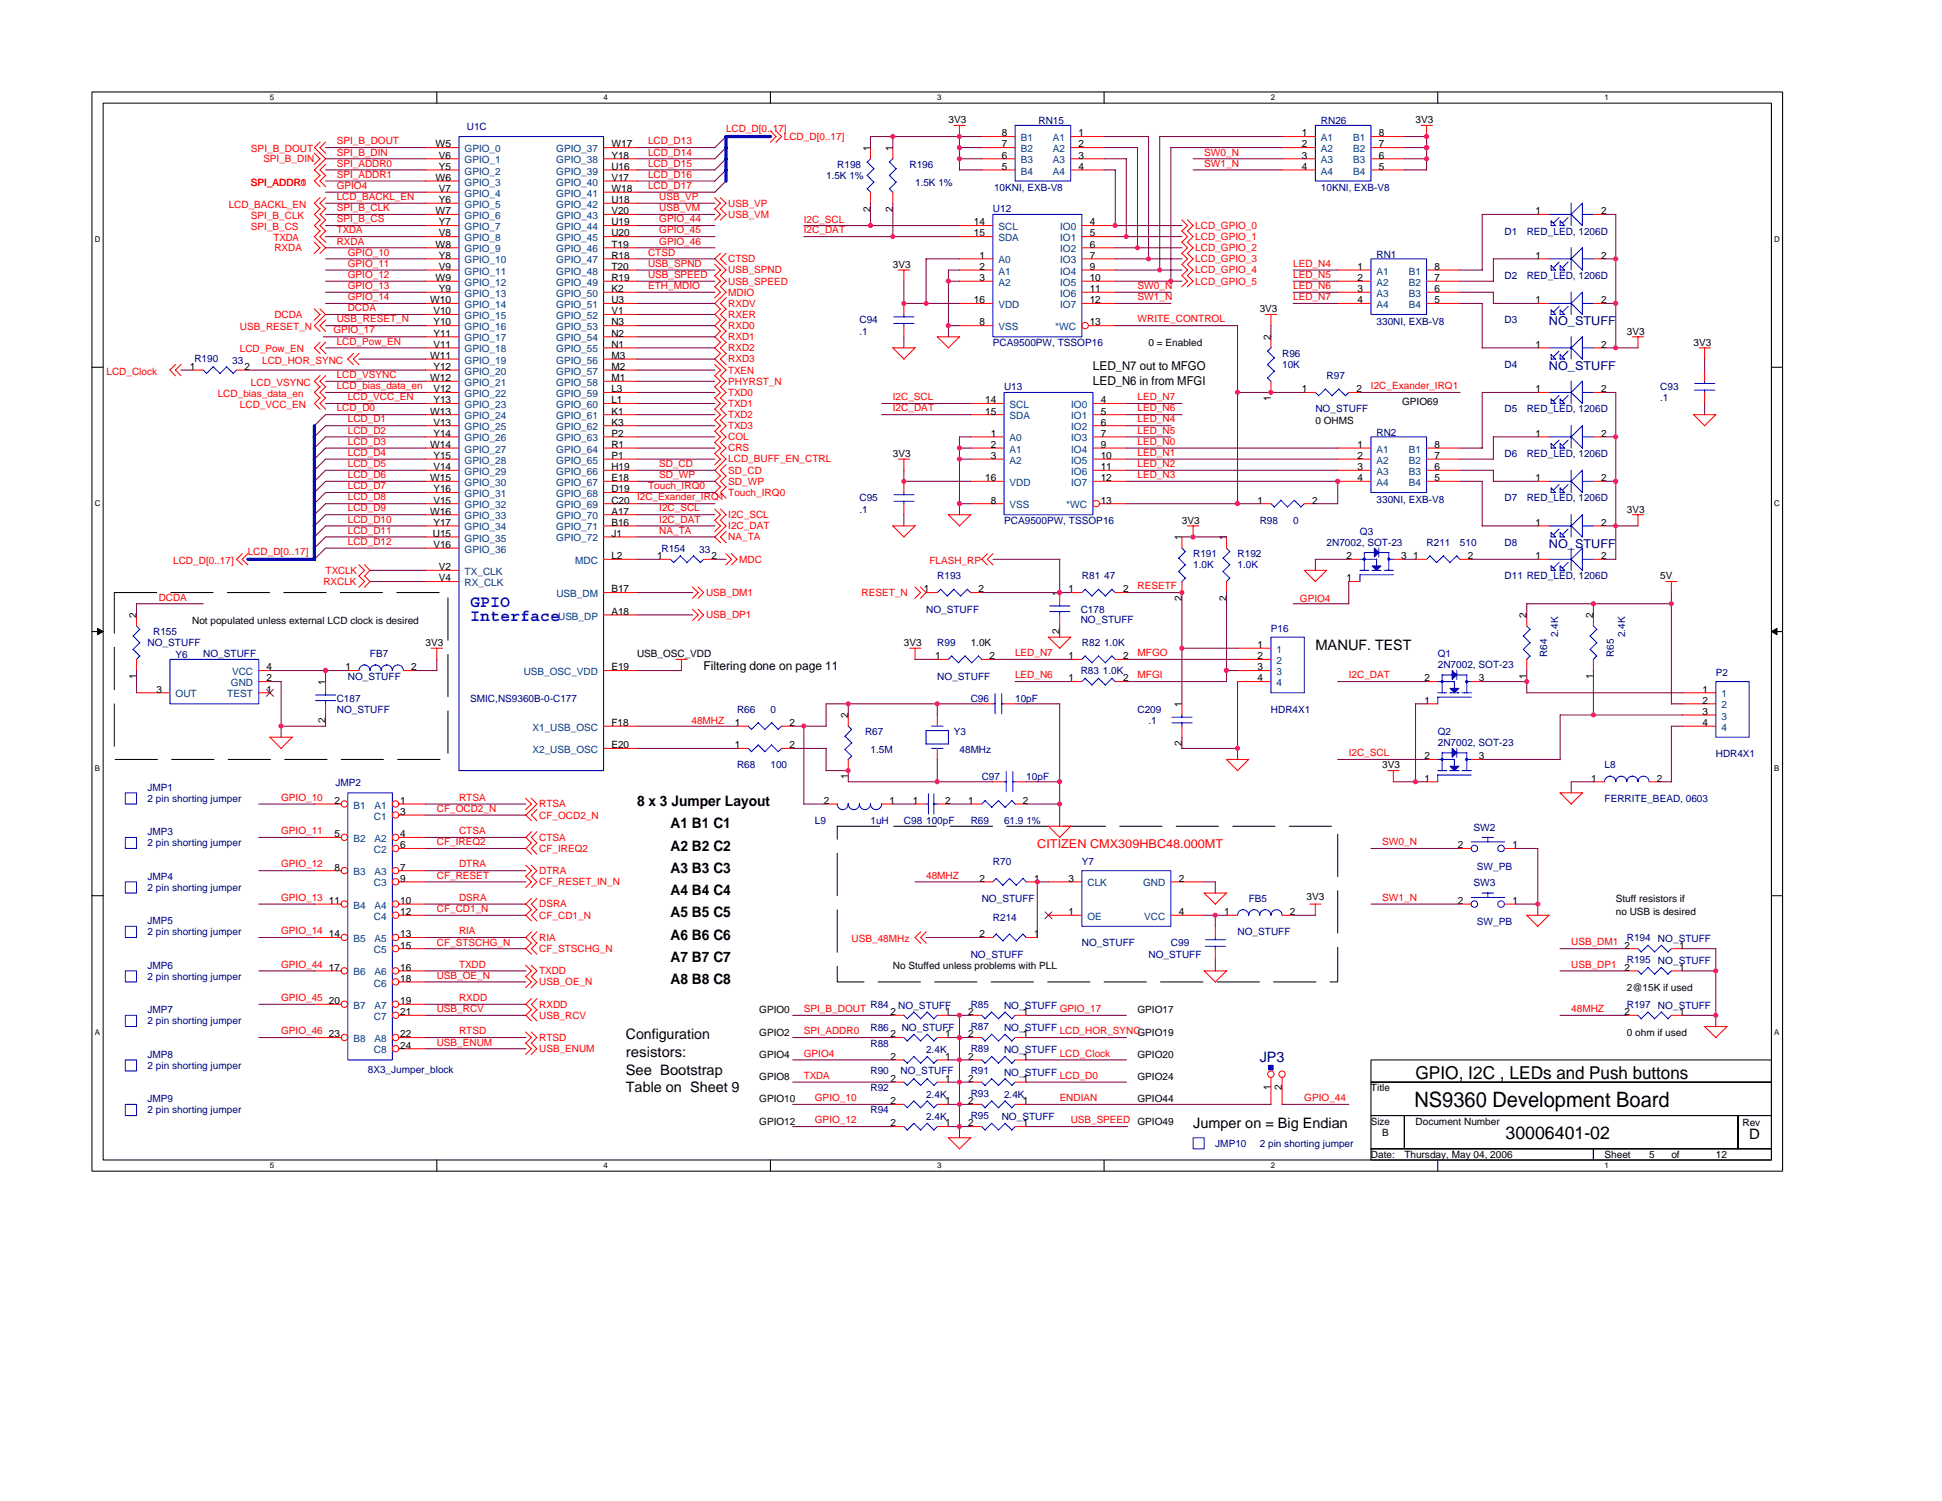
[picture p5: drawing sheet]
<svg xmlns="http://www.w3.org/2000/svg" width="279mm" height="216mm" viewBox="0 0 279 216" stroke-linecap="round" stroke-linejoin="round" font-family="sans-serif">
<defs><g id="words">
<text font-size="3" x="203.5" y="159.2">NS9360 Development Board</text>
<g font-size="2.6">
<text x="203.7" y="155.2">GPIO, I2C , LEDs and Push buttons</text>
<text x="216.6" y="163.9">30006401-02</text>
</g>
<g font-size="2.4" fill="#00f">
<text x="67.6" y="87.2">GPIO</text>
<text x="67.6" y="89.3">Interface</text>
</g>
<g font-size="2.1">
<text x="189.2" y="93.5">MANUF. TEST</text>
<text x="91.6" y="116">8 x 3 Jumper Layout</text>
<text x="96.5" y="119.2">A1 B1 C1</text>
<text x="96.5" y="122.4">A2 B2 C2</text>
<text x="96.5" y="125.6">A3 B3 C3</text>
<text x="96.5" y="128.8">A4 B4 C4</text>
<text x="96.5" y="132">A5 B5 C5</text>
<text x="96.5" y="135.2">A6 B6 C6</text>
<text x="96.5" y="138.4">A7 B7 C7</text>
<text x="96.5" y="141.6">A8 B8 C8</text>
<text x="90" y="149.5">Configuration</text>
<text x="90" y="152">resistors:</text>
<text x="90" y="154.6">See Bootstrap</text>
<text x="90" y="157.1">Table on Sheet 9</text>
<text x="171.7" y="162.3">Jumper on = Big Endian</text>
<text x="251.7" y="163.9">D</text>
</g>
<text font-size="2.1" fill="#000080" x="181.2" y="152.7">JP3</text>
<g font-size="1.8" fill="#000080">
<text x="222.9" y="46.8">NO_STUFF</text>
<text x="222.9" y="53.2">NO_STUFF</text>
<text x="222.9" y="78.8">NO_STUFF</text>
</g>
<g font-size="1.8">
<text x="157.2" y="53.2">LED_N7 out to MFGO</text>
<text x="157.2" y="55.4">LED_N6 in from MFGI</text>
<text x="101.2" y="96.4">Filtering done on page 11</text>
</g>
<text font-size="1.8" fill="#f00" x="149.2" y="122">CITIZEN CMX309HBC48.000MT</text>
<g font-size="1.4">
<text x="136.5" y="17.7">3V3</text>
<text x="203.7" y="17.7">3V3</text>
<text x="62.7" y="21.2">W5</text>
<text x="63.2" y="22.8">V6</text>
<text x="88" y="21.2">W17</text>
<text x="88" y="22.8">Y18</text>
<text x="125.2" y="21.7" transform="rotate(-90 125.2 21.7)">1</text>
<text x="128.4" y="21.7" transform="rotate(-90 128.4 21.7)">1</text>
<text x="144.1" y="19.6">8</text>
<text x="144.1" y="21.2">7</text>
<text x="144.1" y="22.8">6</text>
<text x="155.2" y="19.6">1</text>
<text x="155.2" y="21.2">2</text>
<text x="155.2" y="22.8">3</text>
<text x="187.3" y="19.6">1</text>
<text x="187.3" y="21.2">2</text>
<text x="187.3" y="22.8">3</text>
<text x="198.4" y="19.6">8</text>
<text x="198.4" y="21.2">7</text>
<text x="198.4" y="22.8">6</text>
<text x="62.7" y="26">W6</text>
<text x="63.2" y="24.4">Y5</text>
<text x="63.2" y="27.6">V7</text>
<text x="63.2" y="29.2">Y6</text>
<text x="88" y="24.4">U16</text>
<text x="88" y="26">V17</text>
<text x="88" y="27.6">W18</text>
<text x="88" y="29.2">U18</text>
<text x="144.1" y="24.4">5</text>
<text x="155.2" y="24.4">4</text>
<text x="187.3" y="24.4">4</text>
<text x="198.4" y="24.4">5</text>
<text x="62.7" y="30.8">W7</text>
<text x="62.7" y="35.6">W8</text>
<text x="63.2" y="32.4">Y7</text>
<text x="63.2" y="34">V8</text>
<text x="88" y="30.8">V20</text>
<text x="88" y="32.4">U19</text>
<text x="88" y="34">U20</text>
<text x="88" y="35.6">T19</text>
<text x="125.2" y="30.4" transform="rotate(-90 125.2 30.4)">2</text>
<text x="128.4" y="30.4" transform="rotate(-90 128.4 30.4)">2</text>
<text x="140.1" y="32.4">14</text>
<text x="140.1" y="34">15</text>
<text x="156.8" y="32.4">4</text>
<text x="156.8" y="34">5</text>
<text x="156.8" y="35.6">6</text>
<text x="220.9" y="30.8">1</text>
<text x="230.4" y="30.8">2</text>
<text x="62.7" y="40.4">W9</text>
<text x="63.2" y="37.2">Y8</text>
<text x="63.2" y="38.8">V9</text>
<text x="88" y="37.2">R18</text>
<text x="88" y="38.8">T20</text>
<text x="88" y="40.4">R19</text>
<text x="128.5" y="38.5">3V3</text>
<text x="140.9" y="37.2">1</text>
<text x="140.9" y="38.8">2</text>
<text x="140.9" y="40.4">3</text>
<text x="156.8" y="37.2">7</text>
<text x="156.8" y="38.8">9</text>
<text x="156.8" y="40.4">10</text>
<text x="195.3" y="38.8">1</text>
<text x="195.3" y="40.4">2</text>
<text x="206.4" y="38.8">8</text>
<text x="206.4" y="40.4">7</text>
<text x="220.9" y="37.2">1</text>
<text x="230.4" y="37.2">2</text>
<text x="61.9" y="43.6">W10</text>
<text x="62.4" y="45.2">V10</text>
<text x="62.4" y="46.8">Y10</text>
<text x="63.2" y="42">Y9</text>
<text x="88" y="42">K2</text>
<text x="88" y="43.6">U3</text>
<text x="88" y="45.2">V1</text>
<text x="88" y="46.8">N3</text>
<text x="140.1" y="43.6">16</text>
<text x="140.9" y="46.8">8</text>
<text x="156.8" y="42">11</text>
<text x="156.8" y="43.6">12</text>
<text x="156.8" y="46.8">13</text>
<text x="181.2" y="44.9">3V3</text>
<text x="195.3" y="42">3</text>
<text x="195.3" y="43.6">4</text>
<text x="206.4" y="42">6</text>
<text x="206.4" y="43.6">5</text>
<text x="220.9" y="43.6">1</text>
<text x="230.4" y="43.6">2</text>
<text x="27.3" y="53.2">1</text>
<text x="35.2" y="53.2">2</text>
<text x="61.9" y="51.6">W11</text>
<text x="62.4" y="48.4">Y11</text>
<text x="62.4" y="50">V11</text>
<text x="62.4" y="53.2">Y12</text>
<text x="88" y="48.4">N2</text>
<text x="88" y="50">N1</text>
<text x="88" y="51.6">M3</text>
<text x="88" y="53.2">M2</text>
<text x="165.2" y="49.7">0 = Enabled</text>
<text x="182.8" y="48.9" transform="rotate(-90 182.8 48.9)">2</text>
<text x="220.9" y="50">1</text>
<text x="230.4" y="50">2</text>
<text x="234.1" y="48.1">3V3</text>
<text x="243.7" y="49.7">3V3</text>
<text x="61.9" y="54.8">W12</text>
<text x="61.9" y="59.6">W13</text>
<text x="62.4" y="56.4">V12</text>
<text x="62.4" y="58">Y13</text>
<text x="88" y="54.8">M1</text>
<text x="88" y="56.4">L3</text>
<text x="88" y="58">L1</text>
<text x="88" y="59.6">K1</text>
<text x="141.7" y="58">14</text>
<text x="141.7" y="59.6">15</text>
<text x="158.4" y="58">4</text>
<text x="158.4" y="59.6">5</text>
<text x="182.8" y="57.6" transform="rotate(-90 182.8 57.6)">1</text>
<text x="187.3" y="56.4">1</text>
<text x="195.2" y="56.4">2</text>
<text x="201.7" y="58.2">GPIO69</text>
<text x="220.9" y="56.4">1</text>
<text x="230.4" y="56.4">2</text>
<text x="61.9" y="64.4">W14</text>
<text x="62.4" y="61.2">V13</text>
<text x="62.4" y="62.8">Y14</text>
<text x="88" y="61.2">K3</text>
<text x="88" y="62.8">P2</text>
<text x="88" y="64.4">R1</text>
<text x="128.5" y="65.7">3V3</text>
<text x="142.5" y="62.8">1</text>
<text x="142.5" y="64.4">2</text>
<text x="158.4" y="61.2">6</text>
<text x="158.4" y="62.8">7</text>
<text x="158.4" y="64.4">9</text>
<text x="189.2" y="60.9">0 OHMS</text>
<text x="195.3" y="64.4">1</text>
<text x="206.4" y="64.4">8</text>
<text x="220.9" y="62.8">1</text>
<text x="230.4" y="62.8">2</text>
<text x="61.9" y="69.2">W15</text>
<text x="62.4" y="66">Y15</text>
<text x="62.4" y="67.6">V14</text>
<text x="62.4" y="70.8">Y16</text>
<text x="88" y="66">P1</text>
<text x="88" y="67.6">H19</text>
<text x="88" y="69.2">E18</text>
<text x="88" y="70.8">D19</text>
<text x="141.7" y="69.2">16</text>
<text x="142.5" y="66">3</text>
<text x="158.4" y="66">10</text>
<text x="158.4" y="67.6">11</text>
<text x="158.4" y="69.2">12</text>
<text x="195.3" y="66">2</text>
<text x="195.3" y="67.6">3</text>
<text x="195.3" y="69.2">4</text>
<text x="206.4" y="66">7</text>
<text x="206.4" y="67.6">6</text>
<text x="206.4" y="69.2">5</text>
<text x="220.9" y="69.2">1</text>
<text x="230.4" y="69.2">2</text>
<text x="61.9" y="74">W16</text>
<text x="62.3" y="77.2">U15</text>
<text x="62.4" y="72.4">V15</text>
<text x="62.4" y="75.6">Y17</text>
<text x="88" y="72.4">C20</text>
<text x="88" y="74">A17</text>
<text x="88" y="75.6">B16</text>
<text x="88" y="77.2">J1</text>
<text x="142.5" y="72.4">8</text>
<text x="158.4" y="72.4">13</text>
<text x="170" y="77.7" transform="rotate(-90 170 77.7)">1</text>
<text x="170" y="75.3">3V3</text>
<text x="176.4" y="77.7" transform="rotate(-90 176.4 77.7)">1</text>
<text x="180.9" y="72.4">1</text>
<text x="188.8" y="72.4">2</text>
<text x="220.9" y="75.6">1</text>
<text x="230.4" y="75.6">2</text>
<text x="234.1" y="73.7">3V3</text>
<text x="62.4" y="78.8">V16</text>
<text x="63.2" y="82">V2</text>
<text x="63.2" y="83.6">V4</text>
<text x="88" y="80.4">L2</text>
<text x="94.5" y="80.4">1</text>
<text x="102.4" y="80.4">2</text>
<text x="193.7" y="83.6">1</text>
<text x="193.7" y="80.4">2</text>
<text x="201.6" y="80.4">3</text>
<text x="203.3" y="80.4">1</text>
<text x="211.2" y="80.4">2</text>
<text x="220.9" y="80.4">1</text>
<text x="230.4" y="80.4">2</text>
<text x="238.9" y="83.3">5V</text>
<text x="19.6" y="88.9" transform="rotate(-90 19.6 88.9)">2</text>
<text x="27.6" y="89.7">Not populated unless external LCD clock is desired</text>
<text x="88" y="85.2">B17</text>
<text x="88" y="88.4">A18</text>
<text x="132.9" y="85.2">1</text>
<text x="140.8" y="85.2">2</text>
<text x="152.4" y="85.7" transform="rotate(-90 152.4 85.7)">1</text>
<text x="153.7" y="85.2">1</text>
<text x="161.6" y="85.2">2</text>
<text x="170" y="86.4" transform="rotate(-90 170 86.4)">2</text>
<text x="176.4" y="86.4" transform="rotate(-90 176.4 86.4)">2</text>
<text x="219.6" y="88.9" transform="rotate(-90 219.6 88.9)">2</text>
<text x="229.2" y="88.9" transform="rotate(-90 229.2 88.9)">2</text>
<text x="61.2" y="92.9">3V3</text>
<text x="91.6" y="94.5">USB_OSC_VDD</text>
<text x="130" y="92.9">3V3</text>
<text x="134.5" y="94.8">1</text>
<text x="139.7" y="92.9">1.0K</text>
<text x="142.4" y="94.8">2</text>
<text x="152.4" y="91.2" transform="rotate(-90 152.4 91.2)">2</text>
<text x="153.7" y="94.8">1</text>
<text x="161.6" y="94.8">2</text>
<text x="180.9" y="93.2">1</text>
<text x="180.9" y="94.8">2</text>
<text x="19.6" y="97.6" transform="rotate(-90 19.6 97.6)">1</text>
<text x="22.5" y="99.6">3</text>
<text x="38.4" y="96.4">4</text>
<text x="38.4" y="98">2</text>
<text x="38.4" y="99.6">1</text>
<text x="46.8" y="98.5" transform="rotate(-90 46.8 98.5)">1</text>
<text x="49.7" y="96.4">1</text>
<text x="59.2" y="96.4">2</text>
<text x="88" y="96.4">E19</text>
<text x="153.7" y="98">1</text>
<text x="161.6" y="98">2</text>
<text x="170" y="101.7" transform="rotate(-90 170 101.7)">1</text>
<text x="180.9" y="96.4">3</text>
<text x="180.9" y="98">4</text>
<text x="204.9" y="101.2">1</text>
<text x="204.9" y="98">2</text>
<text x="212.8" y="98">3</text>
<text x="219.6" y="97.6" transform="rotate(-90 219.6 97.6)">1</text>
<text x="229.2" y="97.6" transform="rotate(-90 229.2 97.6)">1</text>
<text x="244.9" y="99.6">1</text>
<text x="244.9" y="101.2">2</text>
<text x="46.8" y="104" transform="rotate(-90 46.8 104)">2</text>
<text x="88" y="107.6">E20</text>
<text x="88" y="104.4">F18</text>
<text x="105.7" y="107.6">1</text>
<text x="105.7" y="104.4">1</text>
<text x="113.6" y="107.6">2</text>
<text x="113.6" y="104.4">2</text>
<text x="122" y="103.3" transform="rotate(-90 122 103.3)">2</text>
<text x="170" y="107.2" transform="rotate(-90 170 107.2)">2</text>
<text x="244.9" y="102.8">3</text>
<text x="244.9" y="104.4">4</text>
<text x="122" y="112" transform="rotate(-90 122 112)">1</text>
<text x="198.9" y="110.5">3V3</text>
<text x="204.9" y="112.4">1</text>
<text x="204.9" y="109.2">2</text>
<text x="212.8" y="109.2">3</text>
<text x="228.9" y="112.4">1</text>
<text x="238.4" y="112.4">2</text>
<text x="48.1" y="115.6">2</text>
<text x="57.6" y="115.6">1</text>
<text x="57.6" y="117.2">3</text>
<text x="118.5" y="115.6">2</text>
<text x="128" y="115.6">1</text>
<text x="131.3" y="115.6">1</text>
<text x="136" y="115.6">2</text>
<text x="139.3" y="115.6">1</text>
<text x="147.2" y="115.6">2</text>
<text x="48.1" y="120.4">5</text>
<text x="48.1" y="125.2">8</text>
<text x="57.6" y="120.4">4</text>
<text x="57.6" y="122">6</text>
<text x="57.6" y="125.2">7</text>
<text x="209.7" y="122">2</text>
<text x="217.6" y="122">1</text>
<text x="47.3" y="130">11</text>
<text x="57.6" y="126.8">9</text>
<text x="57.6" y="130">10</text>
<text x="57.6" y="131.6">12</text>
<text x="140.9" y="126.8">2</text>
<text x="148.8" y="126.8">1</text>
<text x="153.7" y="126.8">3</text>
<text x="153.7" y="131.6">1</text>
<text x="169.6" y="126.8">2</text>
<text x="169.6" y="131.6">4</text>
<text x="176.1" y="131.6">1</text>
<text x="185.6" y="131.6">2</text>
<text x="188" y="129.4">3V3</text>
<text x="209.7" y="130">2</text>
<text x="217.6" y="130">1</text>
<text x="232.5" y="129.7">Stuff resistors if</text>
<text x="232.5" y="131.7">no USB is desired</text>
<text x="47.3" y="134.8">14</text>
<text x="57.6" y="134.8">13</text>
<text x="57.6" y="136.4">15</text>
<text x="140.9" y="134.8">2</text>
<text x="148.8" y="134.8">1</text>
<text x="233.7" y="136.4">2</text>
<text x="241.6" y="136.4">1</text>
<text x="47.3" y="139.6">17</text>
<text x="57.6" y="139.6">16</text>
<text x="57.6" y="141.2">18</text>
<text x="128.5" y="139.3">No Stuffed unless problems with PLL</text>
<text x="233.7" y="139.6">2</text>
<text x="234.1" y="142.5">2@15K if used</text>
<text x="241.6" y="139.6">1</text>
<text x="47.3" y="144.4">20</text>
<text x="47.3" y="149.2">23</text>
<text x="57.6" y="144.4">19</text>
<text x="57.6" y="146">21</text>
<text x="57.6" y="149.2">22</text>
<text x="109.2" y="145.7">GPIO0</text>
<text x="109.2" y="148.9">GPIO2</text>
<text x="128.1" y="149.2">2</text>
<text x="128.1" y="146">2</text>
<text x="136" y="149.2">1</text>
<text x="136" y="146">1</text>
<text x="139.3" y="149.2">2</text>
<text x="139.3" y="146">2</text>
<text x="147.2" y="149.2">1</text>
<text x="147.2" y="146">1</text>
<text x="163.7" y="145.7">GPIO17</text>
<text x="233.7" y="146">2</text>
<text x="234.1" y="148.9">0 ohm if used</text>
<text x="241.6" y="146">1</text>
<text x="57.6" y="150.8">24</text>
<text x="109.2" y="152.1">GPIO4</text>
<text x="109.2" y="155.3">GPIO8</text>
<text x="128.1" y="155.6">2</text>
<text x="128.1" y="152.4">2</text>
<text x="136" y="155.6">1</text>
<text x="136" y="152.4">1</text>
<text x="139.3" y="152.4">2</text>
<text x="139.3" y="155.6">2</text>
<text x="147.2" y="152.4">1</text>
<text x="147.2" y="155.6">1</text>
<text x="163.7" y="152.1">GPIO20</text>
<text x="163.7" y="155.3">GPIO24</text>
<text x="109.2" y="158.5">GPIO10</text>
<text x="109.2" y="161.7">GPIO12</text>
<text x="128.1" y="158.8">2</text>
<text x="136" y="158.8">1</text>
<text x="139.3" y="158.8">2</text>
<text x="147.2" y="158.8">1</text>
<text x="163.7" y="158.5">GPIO44</text>
<text x="163.7" y="161.7">GPIO49</text>
<text x="182.8" y="156.8" transform="rotate(-90 182.8 156.8)">1</text>
<text x="184.4" y="156.8" transform="rotate(-90 184.4 156.8)">2</text>
<text x="197.2" y="156.9">Title</text>
<text x="197.2" y="161.7">Size</text>
<text x="203.7" y="161.7">Document Number</text>
<text x="250.7" y="161.9">Rev</text>
<text x="128.1" y="162">2</text>
<text x="136" y="162">1</text>
<text x="139.3" y="162">2</text>
<text x="147.2" y="162">1</text>
<text x="197.2" y="166.5">Date:</text>
<text x="198.9" y="163.3">B</text>
<text x="202" y="166.5">Thursday, May 04, 2006</text>
<text x="230.9" y="166.5">Sheet</text>
<text x="237.2" y="166.5">5</text>
<text x="240.5" y="166.5">of</text>
<text x="246.9" y="166.5">12</text>
</g>
<g font-size="1.4" fill="#000080">
<text x="149.4" y="17.9">RN15</text>
<text x="190" y="17.9">RN26</text>
<text x="67.2" y="18.7">U1C</text>
<text x="118.8" y="25.7">1.5K 1%</text>
<text x="120.5" y="24.1">R198</text>
<text x="130.8" y="24.1">R196</text>
<text x="131.7" y="26.7">1.5K 1%</text>
<text x="143" y="27.5">10KNI, EXB-V8</text>
<text x="190" y="27.5">10KNI, EXB-V8</text>
<text x="142.8" y="30.5">U12</text>
<text x="216.5" y="33.7">D1</text>
<text x="219.7" y="33.7">RED_LED, 1206D</text>
<text x="198" y="37.1">RN1</text>
<text x="216.5" y="40.1">D2</text>
<text x="219.7" y="40.1">RED_LED, 1206D</text>
<text x="123.7" y="46.5">C94</text>
<text x="198" y="46.7">330NI, EXB-V8</text>
<text x="216.5" y="46.5">D3</text>
<text x="28" y="52.1">R190</text>
<text x="33.4" y="52.3">33</text>
<text x="123.7" y="48.1">.1</text>
<text x="142.8" y="49.7">PCA9500PW, TSSOP16</text>
<text x="184.5" y="51.3">R96</text>
<text x="184.5" y="52.9">10K</text>
<text x="216.5" y="52.9">D4</text>
<text x="144.5" y="56.1">U13</text>
<text x="189.2" y="59.3">NO_STUFF</text>
<text x="190.9" y="54.5">R97</text>
<text x="216.5" y="59.3">D5</text>
<text x="219.7" y="59.3">RED_LED, 1206D</text>
<text x="238.9" y="56.1">C93</text>
<text x="238.9" y="57.7">.1</text>
<text x="198" y="62.7">RN2</text>
<text x="216.5" y="65.7">D6</text>
<text x="219.7" y="65.7">RED_LED, 1206D</text>
<text x="123.7" y="72.1">C95</text>
<text x="123.7" y="73.7">.1</text>
<text x="144.5" y="75.3">PCA9500PW, TSSOP16</text>
<text x="181.2" y="75.3">R98</text>
<text x="186" y="75.3">0</text>
<text x="195.7" y="76.9">Q3</text>
<text x="198" y="72.3">330NI, EXB-V8</text>
<text x="216.5" y="72.1">D7</text>
<text x="219.7" y="72.1">RED_LED, 1206D</text>
<text x="95.2" y="79.3">R154</text>
<text x="100.6" y="79.5">33</text>
<text x="134.8" y="83.3">R193</text>
<text x="155.7" y="83.3">R81</text>
<text x="158.8" y="83.3">47</text>
<text x="171.7" y="80.1">R191</text>
<text x="171.7" y="81.7">1.0K</text>
<text x="178" y="80.1">R192</text>
<text x="178" y="81.7">1.0K</text>
<text x="190.9" y="78.5">2N7002, SOT-23</text>
<text x="205.2" y="78.5">R211</text>
<text x="210" y="78.5">510</text>
<text x="216.5" y="83.3">D11 RED_LED, 1206D</text>
<text x="216.5" y="78.5">D8</text>
<text x="133.2" y="88.1">NO_STUFF</text>
<text x="155.5" y="88.1">C178</text>
<text x="155.5" y="89.6">NO_STUFF</text>
<text x="21.2" y="92.9">NO_STUFF</text>
<text x="22" y="91.3">R155</text>
<text x="25.2" y="94.7">Y6</text>
<text x="29.2" y="94.5">NO_STUFF</text>
<text x="53.2" y="94.5">FB7</text>
<text x="134.8" y="92.9">R99</text>
<text x="155.7" y="92.9">R82</text>
<text x="158.8" y="92.9">1.0K</text>
<text x="182.9" y="90.9">P16</text>
<text x="206.9" y="94.5">Q1</text>
<text x="222.6" y="94.5" transform="rotate(-90 222.6 94.5)">R64</text>
<text x="224.2" y="91.6" transform="rotate(-90 224.2 91.6)">2.4K</text>
<text x="232.2" y="94.5" transform="rotate(-90 232.2 94.5)">R65</text>
<text x="233.8" y="91.6" transform="rotate(-90 233.8 91.6)">2.4K</text>
<text x="48.4" y="100.9">C187</text>
<text x="50" y="97.7">NO_STUFF</text>
<text x="67.6" y="100.9">SMIC,NS9360B-0-C177</text>
<text x="134.8" y="97.7">NO_STUFF</text>
<text x="139.7" y="100.9">C96</text>
<text x="146" y="100.9">10pF</text>
<text x="155.5" y="96.9">R83</text>
<text x="158.7" y="96.9">1.0K</text>
<text x="206.9" y="96.1">2N7002, SOT-23</text>
<text x="246.9" y="97.3">P2</text>
<text x="48.4" y="102.5">NO_STUFF</text>
<text x="106" y="102.5">R66</text>
<text x="110.8" y="102.5">0</text>
<text x="124.5" y="105.7">R67</text>
<text x="137.2" y="105.7">Y3</text>
<text x="163.7" y="102.5">C209</text>
<text x="165.2" y="104.1">.1</text>
<text x="182.9" y="102.5">HDR4X1</text>
<text x="206.9" y="105.7">Q2</text>
<text x="206.9" y="107.3">2N7002, SOT-23</text>
<text x="21.2" y="113.7">JMP1</text>
<text x="48.3" y="113.1">JMP2</text>
<text x="106" y="110.5">R68</text>
<text x="110.8" y="110.5">100</text>
<text x="125.2" y="108.3">1.5M</text>
<text x="138" y="108.3">48MHz</text>
<text x="141.2" y="112.1">C97</text>
<text x="147.7" y="112.1">10pF</text>
<text x="230.9" y="110.5">L8</text>
<text x="246.9" y="108.9">HDR4X1</text>
<text x="21.2" y="115.3">2 pin shorting jumper</text>
<text x="117.2" y="118.5">L9</text>
<text x="125.2" y="118.5">1uH</text>
<text x="130" y="118.5">C98</text>
<text x="133.2" y="118.5">100pF</text>
<text x="139.7" y="118.5">R69</text>
<text x="144.5" y="118.5">61.9 1%</text>
<text x="212" y="119.5">SW2</text>
<text x="230.9" y="115.3">FERRITE_BEAD, 0603</text>
<text x="21.2" y="120.1">JMP3</text>
<text x="21.2" y="121.7">2 pin shorting jumper</text>
<text x="142.8" y="124.5">R70</text>
<text x="155.7" y="124.5">Y7</text>
<text x="212.5" y="125.1">SW_PB</text>
<text x="21.2" y="126.5">JMP4</text>
<text x="21.2" y="128.1">2 pin shorting jumper</text>
<text x="141.2" y="129.7">NO_STUFF</text>
<text x="179.7" y="129.7">FB5</text>
<text x="212" y="127.5">SW3</text>
<text x="21.2" y="132.9">JMP5</text>
<text x="21.2" y="134.5">2 pin shorting jumper</text>
<text x="139.7" y="137.7">NO_STUFF</text>
<text x="142.8" y="132.5">R214</text>
<text x="155.7" y="136.1">NO_STUFF</text>
<text x="165.2" y="137.7">NO_STUFF</text>
<text x="168.5" y="136.1">C99</text>
<text x="178" y="134.5">NO_STUFF</text>
<text x="212.5" y="133.1">SW_PB</text>
<text x="234.1" y="135.3">R194</text>
<text x="238.5" y="135.5">NO_STUFF</text>
<text x="21.2" y="139.3">JMP6</text>
<text x="21.2" y="140.9">2 pin shorting jumper</text>
<text x="234.1" y="138.5">R195</text>
<text x="238.5" y="138.7">NO_STUFF</text>
<text x="21.2" y="145.7">JMP7</text>
<text x="21.2" y="147.3">2 pin shorting jumper</text>
<text x="125.2" y="148.3">R86</text>
<text x="125.2" y="144.9">R84</text>
<text x="129.2" y="145.1">NO_STUFF</text>
<text x="129.7" y="148.3">NO_STUFF</text>
<text x="139.7" y="148.1">R87</text>
<text x="139.7" y="144.9">R85</text>
<text x="144.5" y="148.3">NO_STUFF</text>
<text x="144.5" y="145.1">NO_STUFF</text>
<text x="234.1" y="144.9">R197</text>
<text x="238.5" y="145.1">NO_STUFF</text>
<text x="21.2" y="152.1">JMP8</text>
<text x="21.2" y="153.7">2 pin shorting jumper</text>
<text x="52.9" y="154.4">8X3_Jumper_block</text>
<text x="125.2" y="154.5">R90</text>
<text x="125.2" y="150.5">R88</text>
<text x="129.6" y="154.5">NO_STUFF</text>
<text x="133.2" y="151.5">2.4K</text>
<text x="139.7" y="151.3">R89</text>
<text x="139.7" y="154.5">R91</text>
<text x="144.5" y="151.5">NO_STUFF</text>
<text x="144.5" y="154.7">NO_STUFF</text>
<text x="21.2" y="158.5">JMP9</text>
<text x="21.2" y="160.1">2 pin shorting jumper</text>
<text x="125.2" y="160.1">R94</text>
<text x="125.2" y="156.9">R92</text>
<text x="133.2" y="161.1">2.4K</text>
<text x="133.2" y="157.9">2.4K</text>
<text x="139.7" y="160.9">R95</text>
<text x="139.7" y="157.7">R93</text>
<text x="144.1" y="161.1">NO_STUFF</text>
<text x="144.5" y="157.9">2.4K</text>
<text x="174.9" y="164.9">JMP10</text>
<text x="181.2" y="164.9">2 pin shorting jumper</text>
</g>
<g font-size="1.4" fill="#f00">
<text x="36.1" y="21.9">SPI_B_DOUT</text>
<text x="37.9" y="23.3">SPI_B_DIN</text>
<text x="48.4" y="22.4">SPI_B_DIN</text>
<text x="48.4" y="20.8">SPI_B_DOUT</text>
<text x="48.4" y="24">SPI_ADDR0</text>
<text x="93.2" y="22.4">LCD_D14</text>
<text x="93.2" y="20.8">LCD_D13</text>
<text x="93.2" y="24">LCD_D15</text>
<text x="104.5" y="19">LCD_D[0..17]</text>
<text x="112.8" y="20.1">LCD_D[0..17]</text>
<text x="173.2" y="22.4">SW0_N</text>
<text x="173.2" y="24">SW1_N</text>
<text x="32.9" y="29.9">LCD_BACKL_EN</text>
<text x="36.1" y="26.7">SPI_ADDR0</text>
<text x="36.1" y="26.7">SPI_ADDR1</text>
<text x="48.4" y="25.6">SPI_ADDR1</text>
<text x="48.4" y="27.2">GPIO4</text>
<text x="48.4" y="28.8">LCD_BACKL_EN</text>
<text x="93.2" y="27.2">LCD_D17</text>
<text x="93.2" y="25.6">LCD_D16</text>
<text x="94.8" y="28.8">USB_VP</text>
<text x="104.8" y="29.7">USB_VP</text>
<text x="36.1" y="31.5">SPI_B_CLK</text>
<text x="36.1" y="33.1">SPI_B_CS</text>
<text x="39.3" y="34.7">TXDA</text>
<text x="48.4" y="35.2">RXDA</text>
<text x="48.4" y="30.4">SPI_B_CLK</text>
<text x="48.4" y="32">SPI_B_CS</text>
<text x="48.4" y="33.6">TXDA</text>
<text x="94.8" y="30.4">USB_VM</text>
<text x="94.8" y="35.2">GPIO_46</text>
<text x="94.8" y="32">GPIO_44</text>
<text x="94.8" y="33.6">GPIO_45</text>
<text x="104.8" y="31.3">USB_VM</text>
<text x="115.6" y="32.1">I2C_SCL</text>
<text x="115.7" y="33.6">I2C_DAT</text>
<text x="172" y="34.5">LCD_GPIO_1</text>
<text x="172" y="32.9">LCD_GPIO_0</text>
<text x="39.5" y="36.1">RXDA</text>
<text x="50" y="36.8">GPIO_10</text>
<text x="50" y="38.4">GPIO_11</text>
<text x="50" y="40">GPIO_12</text>
<text x="50" y="41.6">GPIO_13</text>
<text x="93.2" y="36.8">CTSD</text>
<text x="93.2" y="41.6">ETH_MDIO</text>
<text x="93.2" y="40">USB_SPEED</text>
<text x="93.2" y="38.4">USB_SPND</text>
<text x="104.8" y="39.3">USB_SPND</text>
<text x="104.8" y="40.9">USB_SPEED</text>
<text x="104.8" y="37.7">CTSD</text>
<text x="163.7" y="41.6">SW0_N</text>
<text x="172" y="40.9">LCD_GPIO_5</text>
<text x="172" y="36.1">LCD_GPIO_2</text>
<text x="172" y="37.7">LCD_GPIO_3</text>
<text x="172" y="39.3">LCD_GPIO_4</text>
<text x="186" y="38.4">LED_N4</text>
<text x="186" y="40">LED_N5</text>
<text x="186" y="41.6">LED_N6</text>
<text x="34.5" y="47.5">USB_RESET_N</text>
<text x="39.5" y="45.7">DCDA</text>
<text x="48" y="48">GPIO_17</text>
<text x="48.4" y="46.4">USB_RESET_N</text>
<text x="50" y="43.2">GPIO_14</text>
<text x="50" y="44.8">DCDA</text>
<text x="104.8" y="45.7">RXER</text>
<text x="104.8" y="47.3">RXD0</text>
<text x="104.8" y="44.1">RXDV</text>
<text x="104.8" y="42.5">MDIO</text>
<text x="163.7" y="46.4">WRITE_CONTROL</text>
<text x="163.7" y="43.2">SW1_N</text>
<text x="186" y="43.2">LED_N7</text>
<text x="15.3" y="53.9">LCD_Clock</text>
<text x="34.5" y="50.7">LCD_Pow_EN</text>
<text x="37.7" y="52.3">LCD_HOR_SYNC</text>
<text x="48.4" y="49.6">LCD_Pow_EN</text>
<text x="104.8" y="48.9">RXD1</text>
<text x="104.8" y="52.1">RXD3</text>
<text x="104.8" y="53.7">TXEN</text>
<text x="104.8" y="50.5">RXD2</text>
<text x="31.3" y="57.1">LCD_bias_data_en</text>
<text x="34.5" y="58.7">LCD_VCC_EN</text>
<text x="36.1" y="55.5">LCD_VSYNC</text>
<text x="48.4" y="54.4">LCD_VSYNC</text>
<text x="48.4" y="59.2">LCD_D0</text>
<text x="48.4" y="56">LCD_bias_data_en</text>
<text x="50" y="57.6">LCD_VCC_EN</text>
<text x="104.8" y="58.5">TXD1</text>
<text x="104.8" y="56.9">TXD0</text>
<text x="104.8" y="55.3">PHYRST_N</text>
<text x="128.5" y="59.2">I2C_DAT</text>
<text x="128.5" y="57.6">I2C_SCL</text>
<text x="163.7" y="57.6">LED_N7</text>
<text x="163.7" y="59.2">LED_N6</text>
<text x="197.2" y="56">I2C_Exander_IRQ1</text>
<text x="50" y="65.6">LCD_D4</text>
<text x="50" y="62.4">LCD_D2</text>
<text x="50" y="60.8">LCD_D1</text>
<text x="50" y="64">LCD_D3</text>
<text x="104.8" y="64.9">CRS</text>
<text x="104.8" y="63.3">COL</text>
<text x="104.8" y="61.7">TXD3</text>
<text x="104.8" y="60.1">TXD2</text>
<text x="163.7" y="64">LED_N0</text>
<text x="163.7" y="65.6">LED_N1</text>
<text x="163.7" y="62.4">LED_N5</text>
<text x="163.7" y="60.8">LED_N4</text>
<text x="50" y="72">LCD_D8</text>
<text x="50" y="67.2">LCD_D5</text>
<text x="50" y="68.8">LCD_D6</text>
<text x="50" y="70.4">LCD_D7</text>
<text x="91.6" y="72">I2C_Exander_IRQ1</text>
<text x="93.2" y="70.4">Touch_IRQ0</text>
<text x="94.8" y="68.8">SD_WP</text>
<text x="94.8" y="67.2">SD_CD</text>
<text x="104.8" y="71.3">Touch_IRQ0</text>
<text x="104.8" y="69.7">SD_WP</text>
<text x="104.8" y="68.1">SD_CD</text>
<text x="104.8" y="66.5">LCD_BUFF_EN_CTRL</text>
<text x="163.7" y="67.2">LED_N2</text>
<text x="163.7" y="68.8">LED_N3</text>
<text x="50" y="76.8">LCD_D11</text>
<text x="50" y="75.2">LCD_D10</text>
<text x="50" y="73.6">LCD_D9</text>
<text x="94.8" y="73.6">I2C_SCL</text>
<text x="94.8" y="75.2">I2C_DAT</text>
<text x="94.8" y="76.8">NA_TA</text>
<text x="104.8" y="74.5">I2C_SCL</text>
<text x="104.8" y="76.1">I2C_DAT</text>
<text x="104.8" y="77.7">NA_TA</text>
<text x="24.9" y="81.1">LCD_D[0..17]</text>
<text x="35.6" y="79.8">LCD_D[0..17]</text>
<text x="46.8" y="82.5">TXCLK</text>
<text x="50" y="78.4">LCD_D12</text>
<text x="106.4" y="80.9">MDC</text>
<text x="133.7" y="81.1">FLASH_RP</text>
<text x="22.8" y="86.4">DCDA</text>
<text x="46.5" y="84.1">RXCLK</text>
<text x="101.6" y="85.7">USB_DM1</text>
<text x="101.6" y="88.9">USB_DP1</text>
<text x="124" y="85.7">RESET_N</text>
<text x="163.7" y="84.8">RESETF</text>
<text x="187" y="86.5">GPIO4</text>
<text x="146" y="94.4">LED_N7</text>
<text x="163.7" y="94.4">MFGO</text>
<text x="146" y="97.6">LED_N6</text>
<text x="163.7" y="97.6">MFGI</text>
<text x="194" y="97.6">I2C_DAT</text>
<text x="99.5" y="104.1">48MHZ</text>
<text x="194" y="108.8">I2C_SCL</text>
<text x="40.4" y="115.2">GPIO_10</text>
<text x="40.4" y="120">GPIO_11</text>
<text x="62.8" y="116.8">CF_OCD2_N</text>
<text x="66" y="115.2">RTSA</text>
<text x="66" y="120">CTSA</text>
<text x="77.6" y="116.1">RTSA</text>
<text x="77.6" y="117.7">CF_OCD2_N</text>
<text x="40.4" y="124.8">GPIO_12</text>
<text x="62.8" y="121.6">CF_IREQ2</text>
<text x="66" y="124.8">DTRA</text>
<text x="77.6" y="125.7">DTRA</text>
<text x="77.6" y="120.9">CTSA</text>
<text x="77.6" y="122.5">CF_IREQ2</text>
<text x="198.9" y="121.6">SW0_N</text>
<text x="40.4" y="129.6">GPIO_13</text>
<text x="62.8" y="131.2">CF_CD1_N</text>
<text x="62.8" y="126.4">CF_RESET</text>
<text x="66" y="129.6">DSRA</text>
<text x="77.6" y="130.5">DSRA</text>
<text x="77.6" y="127.3">CF_RESET_IN_N</text>
<text x="133.2" y="126.4">48MHZ</text>
<text x="198.9" y="129.6">SW1_N</text>
<text x="40.4" y="134.4">GPIO_14</text>
<text x="62.8" y="136.1">CF_STSCHG_N</text>
<text x="66" y="134.4">RIA</text>
<text x="77.6" y="135.3">RIA</text>
<text x="77.6" y="132.1">CF_CD1_N</text>
<text x="77.6" y="136.9">CF_STSCHG_N</text>
<text x="122.5" y="135.5">USB_48MHz</text>
<text x="226.1" y="136">USB_DM1</text>
<text x="40.4" y="144">GPIO_45</text>
<text x="40.4" y="139.2">GPIO_44</text>
<text x="62.8" y="140.8">USB_OE_N</text>
<text x="66" y="139.2">TXDD</text>
<text x="66" y="144">RXDD</text>
<text x="77.6" y="141.7">USB_OE_N</text>
<text x="77.6" y="140.1">TXDD</text>
<text x="226.1" y="139.2">USB_DP1</text>
<text x="40.4" y="148.8">GPIO_46</text>
<text x="62.8" y="145.6">USB_RCV</text>
<text x="66" y="148.8">RTSD</text>
<text x="77.6" y="146.5">USB_RCV</text>
<text x="77.6" y="144.9">RXDD</text>
<text x="77.6" y="149.7">RTSD</text>
<text x="115.7" y="148.8">SPI_ADDR0</text>
<text x="115.7" y="145.6">SPI_B_DOUT</text>
<text x="152.5" y="148.8">LCD_HOR_SYNCGPIO19</text>
<text x="152.5" y="145.6">GPIO_17</text>
<text x="226.1" y="145.6">48MHZ</text>
<text x="62.8" y="150.4">USB_ENUM</text>
<text x="77.6" y="151.3">USB_ENUM</text>
<text x="115.7" y="155.2">TXDA</text>
<text x="115.7" y="152">GPIO4</text>
<text x="152.5" y="152">LCD_Clock</text>
<text x="152.5" y="155.2">LCD_D0</text>
<text x="117.2" y="158.4">GPIO_10</text>
<text x="117.2" y="161.6">GPIO_12</text>
<text x="152.5" y="158.4">ENDIAN</text>
<text x="154" y="161.6">USB_SPEED</text>
<text x="187.7" y="158.4">GPIO_44</text>
</g>
<g font-size="1.4" fill="#004080">
<text x="66.8" y="21.9">GPIO_0</text>
<text x="66.8" y="23.5">GPIO_1</text>
<text x="80" y="21.9">GPIO_37</text>
<text x="80" y="23.5">GPIO_38</text>
<text x="146.8" y="20.3">B1</text>
<text x="146.8" y="21.9">B2</text>
<text x="146.8" y="23.5">B3</text>
<text x="151.5" y="20.3">A1</text>
<text x="151.5" y="21.9">A2</text>
<text x="151.5" y="23.5">A3</text>
<text x="190" y="20.3">A1</text>
<text x="190" y="21.9">A2</text>
<text x="190" y="23.5">A3</text>
<text x="194.7" y="20.3">B1</text>
<text x="194.7" y="21.9">B2</text>
<text x="194.7" y="23.5">B3</text>
<text x="66.8" y="25.1">GPIO_2</text>
<text x="66.8" y="26.7">GPIO_3</text>
<text x="66.8" y="28.3">GPIO_4</text>
<text x="66.8" y="29.9">GPIO_5</text>
<text x="80" y="25.1">GPIO_39</text>
<text x="80" y="26.7">GPIO_40</text>
<text x="80" y="28.3">GPIO_41</text>
<text x="80" y="29.9">GPIO_42</text>
<text x="146.8" y="25.1">B4</text>
<text x="151.5" y="25.1">A4</text>
<text x="190" y="25.1">A4</text>
<text x="194.7" y="25.1">B4</text>
<text x="66.8" y="31.5">GPIO_6</text>
<text x="66.8" y="33.1">GPIO_7</text>
<text x="66.8" y="34.7">GPIO_8</text>
<text x="80" y="31.5">GPIO_43</text>
<text x="80" y="33.1">GPIO_44</text>
<text x="80" y="34.7">GPIO_45</text>
<text x="143.7" y="33.1">SCL</text>
<text x="143.7" y="34.7">SDA</text>
<text x="152.5" y="33.1">IO0</text>
<text x="152.5" y="34.7">IO1</text>
<text x="66.8" y="36.3">GPIO_9</text>
<text x="66.8" y="37.9">GPIO_10</text>
<text x="66.8" y="39.5">GPIO_11</text>
<text x="66.8" y="41.1">GPIO_12</text>
<text x="80" y="36.3">GPIO_46</text>
<text x="80" y="37.9">GPIO_47</text>
<text x="80" y="39.5">GPIO_48</text>
<text x="80" y="41.1">GPIO_49</text>
<text x="143.7" y="37.9">A0</text>
<text x="143.7" y="39.5">A1</text>
<text x="143.7" y="41.1">A2</text>
<text x="152.5" y="36.3">IO2</text>
<text x="152.5" y="37.9">IO3</text>
<text x="152.5" y="39.5">IO4</text>
<text x="152.5" y="41.1">IO5</text>
<text x="198" y="39.5">A1</text>
<text x="198" y="41.1">A2</text>
<text x="202.7" y="39.5">B1</text>
<text x="202.7" y="41.1">B2</text>
<text x="66.8" y="42.7">GPIO_13</text>
<text x="66.8" y="44.3">GPIO_14</text>
<text x="66.8" y="45.9">GPIO_15</text>
<text x="66.8" y="47.5">GPIO_16</text>
<text x="80" y="42.7">GPIO_50</text>
<text x="80" y="44.3">GPIO_51</text>
<text x="80" y="45.9">GPIO_52</text>
<text x="80" y="47.5">GPIO_53</text>
<text x="143.7" y="47.5">VSS</text>
<text x="143.7" y="44.3">VDD</text>
<text x="151.8" y="47.5">*WC</text>
<text x="152.5" y="42.7">IO6</text>
<text x="152.5" y="44.3">IO7</text>
<text x="198" y="42.7">A3</text>
<text x="198" y="44.3">A4</text>
<text x="202.7" y="42.7">B3</text>
<text x="202.7" y="44.3">B4</text>
<text x="66.8" y="49.1">GPIO_17</text>
<text x="66.8" y="50.7">GPIO_18</text>
<text x="66.8" y="52.3">GPIO_19</text>
<text x="66.8" y="53.9">GPIO_20</text>
<text x="80" y="49.1">GPIO_54</text>
<text x="80" y="50.7">GPIO_55</text>
<text x="80" y="52.3">GPIO_56</text>
<text x="80" y="53.9">GPIO_57</text>
<text x="66.8" y="55.5">GPIO_21</text>
<text x="66.8" y="57.1">GPIO_22</text>
<text x="66.8" y="58.7">GPIO_23</text>
<text x="80" y="55.5">GPIO_58</text>
<text x="80" y="57.1">GPIO_59</text>
<text x="80" y="58.7">GPIO_60</text>
<text x="145.3" y="58.7">SCL</text>
<text x="154.1" y="58.7">IO0</text>
<text x="66.8" y="60.3">GPIO_24</text>
<text x="66.8" y="61.9">GPIO_25</text>
<text x="66.8" y="63.5">GPIO_26</text>
<text x="66.8" y="65.1">GPIO_27</text>
<text x="80" y="60.3">GPIO_61</text>
<text x="80" y="61.9">GPIO_62</text>
<text x="80" y="63.5">GPIO_63</text>
<text x="80" y="65.1">GPIO_64</text>
<text x="145.3" y="63.5">A0</text>
<text x="145.3" y="65.1">A1</text>
<text x="145.3" y="60.3">SDA</text>
<text x="154.1" y="60.3">IO1</text>
<text x="154.1" y="61.9">IO2</text>
<text x="154.1" y="63.5">IO3</text>
<text x="154.1" y="65.1">IO4</text>
<text x="198" y="65.1">A1</text>
<text x="202.7" y="65.1">B1</text>
<text x="66.8" y="66.7">GPIO_28</text>
<text x="66.8" y="68.3">GPIO_29</text>
<text x="66.8" y="69.9">GPIO_30</text>
<text x="66.8" y="71.5">GPIO_31</text>
<text x="80" y="66.7">GPIO_65</text>
<text x="80" y="68.3">GPIO_66</text>
<text x="80" y="69.9">GPIO_67</text>
<text x="80" y="71.5">GPIO_68</text>
<text x="145.3" y="66.7">A2</text>
<text x="145.3" y="69.9">VDD</text>
<text x="154.1" y="66.7">IO5</text>
<text x="154.1" y="68.3">IO6</text>
<text x="154.1" y="69.9">IO7</text>
<text x="198" y="66.7">A2</text>
<text x="198" y="68.3">A3</text>
<text x="198" y="69.9">A4</text>
<text x="202.7" y="66.7">B2</text>
<text x="202.7" y="68.3">B3</text>
<text x="202.7" y="69.9">B4</text>
<text x="66.8" y="73.1">GPIO_32</text>
<text x="66.8" y="74.7">GPIO_33</text>
<text x="66.8" y="76.3">GPIO_34</text>
<text x="66.8" y="77.9">GPIO_35</text>
<text x="80" y="73.1">GPIO_69</text>
<text x="80" y="74.7">GPIO_70</text>
<text x="80" y="76.3">GPIO_71</text>
<text x="80" y="77.9">GPIO_72</text>
<text x="145.3" y="73.1">VSS</text>
<text x="153.4" y="73.1">*WC</text>
<text x="66.8" y="79.5">GPIO_36</text>
<text x="66.8" y="82.7">TX_CLK</text>
<text x="82.8" y="81.1">MDC</text>
<text x="66.8" y="84.3">RX_CLK</text>
<text x="80" y="85.9">USB_DM</text>
<text x="80.3" y="89.1">USB_DP</text>
<text x="183.7" y="93.9">1</text>
<text x="183.7" y="95.5">2</text>
<text x="25.3" y="100.3">OUT</text>
<text x="32.7" y="100.3">TEST</text>
<text x="33.2" y="98.7">GND</text>
<text x="33.4" y="97.1">VCC</text>
<text x="75.4" y="97.1">USB_OSC_VDD</text>
<text x="183.7" y="97.1">3</text>
<text x="183.7" y="98.7">4</text>
<text x="247.7" y="100.3">1</text>
<text x="247.7" y="101.9">2</text>
<text x="76.6" y="105.1">X1_USB_OSC</text>
<text x="247.7" y="103.5">3</text>
<text x="247.7" y="105.1">4</text>
<text x="76.6" y="108.3">X2_USB_OSC</text>
<text x="50.8" y="116.3">B1</text>
<text x="53.8" y="117.9">C1</text>
<text x="53.9" y="116.3">A1</text>
<text x="50.8" y="121.1">B2</text>
<text x="50.8" y="125.9">B3</text>
<text x="53.8" y="122.7">C2</text>
<text x="53.9" y="121.1">A2</text>
<text x="53.9" y="125.9">A3</text>
<text x="50.8" y="130.7">B4</text>
<text x="53.8" y="127.5">C3</text>
<text x="53.9" y="130.7">A4</text>
<text x="156.5" y="127.5">CLK</text>
<text x="164.5" y="127.5">GND</text>
<text x="50.8" y="135.5">B5</text>
<text x="53.8" y="132.3">C4</text>
<text x="53.8" y="137.1">C5</text>
<text x="53.9" y="135.5">A5</text>
<text x="156.5" y="132.3">OE</text>
<text x="164.6" y="132.3">VCC</text>
<text x="50.8" y="140.3">B6</text>
<text x="53.8" y="141.9">C6</text>
<text x="53.9" y="140.3">A6</text>
<text x="50.8" y="145.1">B7</text>
<text x="50.8" y="149.9">B8</text>
<text x="53.8" y="146.7">C7</text>
<text x="53.9" y="145.1">A7</text>
<text x="53.9" y="149.9">A8</text>
<text x="53.8" y="151.5">C8</text>
</g>
<g font-size="1.1">
<text x="38.8" y="14.4">5</text>
<text x="86.8" y="14.4">4</text>
<text x="134.8" y="14.4">3</text>
<text x="182.9" y="14.4">2</text>
<text x="230.9" y="14.4">1</text>
<text x="13.6" y="34.8">D</text>
<text x="255.3" y="34.8">D</text>
<text x="13.6" y="72.8">C</text>
<text x="255.3" y="72.8">C</text>
<text x="13.6" y="110.8">B</text>
<text x="255.3" y="110.8">B</text>
<text x="13.6" y="148.8">A</text>
<text x="255.3" y="148.8">A</text>
<text x="38.8" y="168">5</text>
<text x="86.8" y="168">4</text>
<text x="134.8" y="168">3</text>
<text x="182.9" y="168">2</text>
<text x="230.9" y="168">1</text>
</g>
</g></defs>
<path d="M13.2 13.2h243.3v155.3h-243.3zM14.8 14.8h240.1v152.1h-240.1z" fill="none" stroke="#000" stroke-width=".15"/>
<g fill="#fff">
<path d="M38.8 13.4h.7v1.3h-.7z"/>
<path d="M38.8 167h.7v1.3h-.7z"/>
</g>
<path d="M62.8 13.2v1.6M62.8 166.9v1.6" fill="none" stroke="#000" stroke-width=".15"/>
<g fill="#fff">
<path d="M86.8 13.4h.7v1.3h-.7z"/>
<path d="M86.8 167h.7v1.3h-.7z"/>
</g>
<path d="M110.8 13.2v1.6M110.8 166.9v1.6" fill="none" stroke="#000" stroke-width=".15"/>
<g fill="#fff">
<path d="M134.8 13.4h.7v1.3h-.7z"/>
<path d="M134.8 167h.7v1.3h-.7z"/>
</g>
<path d="M158.8 13.2v1.6M158.8 166.9v1.6" fill="none" stroke="#000" stroke-width=".15"/>
<g fill="#fff">
<path d="M182.9 13.4h.6v1.3h-.6z"/>
<path d="M182.9 167h.6v1.3h-.6z"/>
</g>
<path d="M206.9 13.2v1.6M206.9 166.9v1.6" fill="none" stroke="#000" stroke-width=".15"/>
<g fill="#fff">
<path d="M230.9 13.4h.6v1.3h-.6z"/>
<path d="M230.9 167h.6v1.3h-.6z"/>
<path d="M13.6 33.8h.8v1.3h-.8z"/>
<path d="M255.3 33.8h.8v1.3h-.8z"/>
<path d="M13.6 71.8h.8v1.3h-.8z"/>
<path d="M255.3 71.8h.8v1.3h-.8z"/>
</g>
<path d="M13.2 52.8h1.6M254.9 52.8h1.6" fill="none" stroke="#000" stroke-width=".15"/>
<g fill="#fff">
<path d="M13.6 109.8h.8v1.3h-.8z"/>
<path d="M255.3 109.8h.7v1.3h-.7z"/>
</g>
<path d="M13.2 90.8h1.6M254.9 90.8h1.6" fill="none" stroke="#000" stroke-width=".15"/>
<path d="M14 90.4l.8 .4-.8 .5zM254.9 90.8l.8-.4v.9z" fill="#000"/>
<path d="M14 90.4l.8 .4-.8 .5zM254.9 90.8l.8-.4v.9z" fill="none" stroke="#000" stroke-width=".14"/>
<g fill="#fff">
<path d="M13.6 147.8h.8v1.3h-.8z"/>
<path d="M255.3 147.8h.7v1.3h-.7z"/>
</g>
<path d="M13.2 128.8h1.6M254.9 128.8h1.6M197.2 152.5h57.7v3.2h-57.7zM197.2 155.7h57.7v4.8h-57.7zM197.2 160.5h4.8v4.7h-4.8zM197.2 165.2h32v1.7h-32zM202 160.5h48.1v4.7h-48.1zM229.2 165.2h25.7v1.7h-25.7zM250.1 160.5h4.8v4.7h-4.8z" fill="none" stroke="#000" stroke-width=".15"/>
<path d="M16.4 85.2h48.1v24h-48.1v-24M120.5 118.8h72v22.4h-72v-22.4" fill="none" stroke="#000" stroke-width=".14" stroke-dasharray="6.1 2"/>
<g fill="none" stroke="#f00" stroke-width=".15">
<path d="M110.8 18.8l.8 .8-.8 .9M111.6 18.8l.9 .8-.9 .9M137.2 18h1.7M138 18v1.7M204.5 18h1.6M205.2 18v1.7M45.2 22l.8 .8-.8 .9M45.2 34.8l.8 .8-.8 .9M46.1 20.4l-.9 .8 1.6 1.6-1.6 1.6 .9 .9M46.1 25.2l-.9 .8 .9 .9M46.1 30l-.9 .8 .9 .9M46.1 31.6l-.9 .8 .9 .9"/>
<path d="M46.1 28.4l-.9 .8 .9 .9M46.1 33.2l-.9 .8 1.6 1.6-.8 .9M46.9 20.4l-.9 .8 .9 .9M46.9 23.6l-.9 .8 .9 .9M46.9 25.2l-.9 .8 .9 .9M46.9 30l-.9 .8 .9 .9M46.9 31.6l-.9 .8 .9 .9M46.9 28.4l-.9 .8 .9 .9M46.9 33.2l-.9 .8 .9 .9M102.8 30l.8 .8-.8 .9M102.8 38l.8 .8-.8 .9M102.8 39.6l.8 .8-.8 .9"/>
<path d="M102.8 28.4l.8 .8-.8 .9M103.6 39.6l.9 .8-.9 .9M103.6 28.4l.9 .8-.9 .9M103.6 30l.9 .8-.9 .9M103.7 36.4l-.9 .8 1.7 1.6-.9 .9M104.5 36.4l-.9 .8 .9 .9M125.2 21.2v1.6M125.2 27.6v1.6M128.5 21.2v1.6M128.5 27.6v1.6M129.2 38.8h1.7M130 38.8v1.7"/>
<path d="M170 33.2l.9 .8-.9 .9M170 31.6l.9 .8-.9 .9M170 39.6l.9 .8-.9 .9M170 34.8l.9 .8-.9 .9M170 36.4l.9 .8-.9 .9M170 38l.9 .8-.9 .9M170.8 33.2l.9 .8-.9 .9M170.8 31.6l.9 .8-.9 .9M170.8 39.6l.9 .8-.9 .9M170.8 34.8l.9 .8-.9 .9M170.8 36.4l.9 .8-.9 .9M170.8 38l.9 .8-.9 .9"/>
<path d="M192.5 38.8h4.7M205.2 38.8h4.8M221.2 37.2h1.7M229.2 37.2h1.7M25.3 52.4l-.9 .8 .9 .9M26.1 52.4l-.9 .8 .9 .9M45.2 44.4l.8 .8-.8 .9M46 44.4l.8 .8-1.6 1.6 .9 .9M46.1 49.2l-.9 .8 .9 .9M46.1 55.6l-.9 .8 .9 .9M46.1 54l-.9 .8 .9 .9M46.1 57.2l-.9 .8 .9 .9"/>
<path d="M46.9 49.2l-.9 .8 .9 .9M46.9 55.6l-.9 .8 .9 .9M46.9 54l-.9 .8 .9 .9M46.9 57.2l-.9 .8 .9 .9M46.9 46l-.9 .8 .9 .9M50.9 50.8l-.9 .8 .9 .9M51.7 50.8l-.9 .8 .9 .9M102.8 57.2l.8 .8-.8 .9M102.8 55.6l.8 .8-.8 .9M102.8 52.4l.8 .8-.8 .9M102.8 58.8l.8 .8-.8 .9M102.8 54l.8 .8-.8 .9"/>
<path d="M102.8 41.2l.8 .8-.8 .9M103.6 57.2l.9 .8-.9 .9M103.6 55.6l.9 .8-.9 .9M103.6 52.4l.9 .8-.9 .9M103.6 41.2l.9 .8-1.7 1.6 .9 .9M103.6 58.8l.9 .8-.9 .9M103.6 54l.9 .8-.9 .9M103.7 44.4l-.9 .8 .9 .9M103.7 47.6l-.9 .8 .9 .9M103.7 46l-.9 .8 .9 .9M103.7 50.8l-.9 .8 .9 .9M103.7 49.2l-.9 .8 .9 .9"/>
<path d="M104.5 44.4l-.9 .8 .9 .9M104.5 47.6l-.9 .8 .9 .9M104.5 46l-.9 .8 .9 .9M104.5 50.8l-.9 .8 .9 .9M104.5 49.2l-.9 .8 .9 .9M104.5 42.8l-.9 .8 .9 .9M130 43.6v1.6M130 46.8v1.6M131.7 50l-1.6 1.7-1.7-1.7h3.3M134.8 48.4l1.7 1.6M134.8 48.4h3.3M138 48.4l-1.6 1.7"/>
<path d="M182 45.2h1.7M182.9 45.2v1.7M182.9 48.4v1.6M182.9 54.8v1.6M187.7 56.4h1.5M192.5 40.4h4.7M192.5 42h4.7M192.5 43.6h4.7M194 56.4h1.7M205.2 40.4h4.8M205.2 42h4.8M205.2 43.6h4.8"/>
<path d="M234.9 48.4h1.6M235.7 48.4v1.7M244.5 50h1.6M245.2 50v1.7M245.2 53.2v1.6M245.2 56.4v1.6M246.9 59.6h-3.3l1.7 1.7M246.9 59.6l-1.7 1.6M34.9 79.6l-.9 .9 .9 .8M35.7 79.6l-.9 .9 .9 .8M102.8 63.6l.8 .9-.8 .8M102.8 62l.8 .8-.8 .9"/>
<path d="M102.8 60.4l.8 .8-.8 .9M102.8 73.2l.8 .8-.8 .9M102.8 74.8l.8 .8-.8 .9M102.8 65.2l.8 .8-.8 .9M103.6 63.6l.9 .9-.9 .8M103.6 62l.9 .8-.9 .9M103.6 60.4l.9 .8-.9 .9M103.6 73.2l.9 .8-.9 .9M103.6 74.8l.9 .8-.9 .9M103.6 65.2l.9 .8-1.7 1.6 .9 .9M103.7 70l-.9 .8 .9 .9M103.7 68.4l-.9 .8 .9 .9"/>
<path d="M103.7 76.4l-.9 .8 .9 .9M104.4 79.6l.8 .9-.8 .8M104.5 70l-.9 .8 .9 .9M104.5 68.4l-.9 .8 .9 .9M104.5 66.8l-.9 .8 .9 .9M104.5 76.4l-.9 .8 .9 .9M105.2 79.6l.8 .9-.8 .8M129.2 66h1.7M130 66v1.7M131.7 75.6h-3.3l1.7 1.7M131.7 75.6l-1.7 1.6M136.4 74l1.6 1.6"/>
<path d="M136.5 74h3.2l-1.7 1.7M142.1 79.6l-.9 .9 .9 .8M142.9 79.6l-.9 .9 .9 .8M170 77.2v1.6M170.9 75.6h1.6M171.7 75.6v1.7M176.5 77.2v1.6M192.5 66h4.7M192.5 69.2h4.7M192.5 64.5h4.7M192.5 67.6h4.7M205.2 66h4.8"/>
<path d="M205.2 69.2h4.8M205.2 64.5h4.8M205.2 67.6h4.8M221.2 69.2h1.7M229.2 69.2h1.7M234.9 74h1.6M235.7 74v1.7M19.6 88.5v1.5M19.6 94.8v1.7M51.6 82.8l.8 .8-.8 .9M51.6 81.2l.8 .8-.8 .9M52.4 82.8l.8 .8-.8 .9"/>
<path d="M52.4 81.2l.8 .8-.8 .9M62 93.2h1.7M62.8 93.2v1.7M97.2 94.8h1.7M98 94.8v1.7M99.6 84.4l.9 .8-.9 .9M99.6 87.6l.9 .9-.9 .8M100.4 84.4l.8 .8-.8 .9M100.4 87.6l.8 .9-.8 .8M130.8 93.2h1.7M131.6 84.4l.9 .8-.9 .9M131.7 93.2v1.7"/>
<path d="M132.4 84.4l.8 .8-.8 .9M150.8 91.6h3.2M150.8 91.6l1.7 1.7M154 94.8h1.7M154.1 91.6l-1.6 1.6M160.5 94.8h1.5M170 83.6v1.6M176.5 83.6v1.6M187.6 82l1.6 1.7 1.7-1.7M187.7 82h3.2M229.2 88.5v1.5M229.2 94.8v1.7"/>
<path d="M239.7 83.6h1.6M240.5 83.6v1.7M38.8 106h3.2l-1.6 1.6M38.8 106l1.7 1.7M75.6 114.8l.9 .9-.9 .8M76.4 114.8l.8 .9-.8 .8M76.5 119.6l-.9 .9 .9 .8M76.5 116.4l-.9 .8 .9 .9M77.3 119.6l-.8 .9 .8 .8M77.3 116.4l-.8 .8 .8 .9M131.7 115.7h1.5M134.8 115.7h1.7"/>
<path d="M134.8 102.8v1.7M134.8 107.6v1.6M150.8 118.8h3.2l-1.5 1.7M150.8 118.8l1.7 1.7M170 101.2v1.6M170 104.5v1.5M176.4 109.2h3.3M176.5 109.2l1.6 1.7M179.7 109.2l-1.7 1.6M199.7 110.8h1.6M200.5 110.8v1.7M224.4 114l1.7 1.7"/>
<path d="M224.5 114h3.2M227.7 114l-1.7 1.7M75.6 124.4l.9 .8-.9 .9M75.6 138.8l.9 .9-.9 .8M75.6 126l.9 .8-.9 .9M76.4 124.4l.8 .8-.8 .9M76.4 138.8l.8 .9-.8 .8M76.4 126l.8 .8-.8 .9M76.5 129.2l-.9 .8 .9 .9M76.5 134l-.9 .8 .9 .9M76.5 130.8l-.9 .9 .9 .8M76.5 121.2l-.9 .8 .9 .9"/>
<path d="M76.5 135.6l-.9 .9 .9 .8M77.3 134l-.8 .8 .8 .9M77.3 129.2l-.8 .8 .8 .9M77.3 130.8l-.8 .9 .8 .8M77.3 121.2l-.8 .8 .8 .9M77.3 135.6l-.8 .9 .8 .8M132.5 134l-.8 .8 .8 .9M133.3 134l-.8 .8 .8 .9M141.2 126.8h1.6M147.7 126.8h1.5M173.2 139.7h3.3M173.2 128.5h3.3"/>
<path d="M173.2 139.7l1.7 1.6M173.2 128.5l1.7 1.6M176.5 139.6l-1.6 1.6M176.5 128.4l-1.6 1.6M188.4 130h1.6M189.2 130v1.7M219.6 131.6l1.6 1.6M219.7 131.7h3.2M222.9 131.7l-1.7 1.6M75.6 150l.9 .8-.9 .9M75.6 140.4l.9 .8-.9 .9M75.6 148.4l.9 .8-.9 .9"/>
<path d="M76.4 150l.8 .8-.8 .9M76.4 140.4l.8 .8-.8 .9M76.4 148.4l.8 .8-.8 .9M76.5 145.2l-.9 .8 .9 .9M76.5 143.6l-.9 .9 .9 .8M77.3 145.2l-.8 .8 .8 .9M77.3 143.6l-.8 .9 .8 .8M128.5 149.2h1.5M128.5 155.7h1.5M134.8 149.2h1.7M134.8 155.7h1.7M139.7 149.2h1.5"/>
<path d="M146 149.2h1.7M234.1 146h1.6M240.5 146h1.6M248.5 147.7h-3.3l1.7 1.6M248.5 147.6l-1.6 1.6M136.4 163.7h3.3M136.5 163.7l1.6 1.6M139.7 162h1.5M139.7 163.6l-1.7 1.6M146 162h1.7"/>
</g>
<g fill="none" stroke="#00f" stroke-width=".15">
<path d="M124.8 27.1l.4 .5M124.8 25.2l.9 1M124.8 23.3l.9 1M125.3 22.8l-.5 .5M125.7 26.2l-.9 1M125.7 24.3l-.9 .9M127.9 27.1l.6 .5M127.9 25.2l1 1M127.9 23.3l1 1M128.5 22.8l-.5 .5M128.9 26.2l-.9 1M128.9 24.3l-.9 .9"/>
<path d="M197.2 37.2h8v8h-8zM222.8 37.2h3.3l1.6 1.7M223.2 38.2l.6 .6M223.2 38.2v.7l.6-.1M224.3 37.7l-.8 .8M224.4 38.8h.7M224.5 38.8v-.6l.6 .7M225.6 37.7l-.8 .8M226.1 35.6v3.2M227.6 37.2h1.6M227.7 35.6v3.2M227.7 35.6l-1.7 1.7"/>
<path d="M128.6 45.6h2.9M128.6 46.5h2.9M130 45.2v.4M130 46.5v.3M182.3 50.5l1 1M182.9 50l-.5 .5M183.4 53.4l-1.1 .9 .6 .5M183.4 51.5l-1.1 .9 1 1M189.2 56.4l.5 .5M190.7 55.9l1 1M190.7 56l-1 .9M192.6 55.9l1 1"/>
<path d="M192.6 56l-1 .9M194 56.4l-.4 .5M243.8 55.2h2.9M243.8 56.1h2.9M245.2 54.8v.4M245.2 56.1v.3M170 78.8l.6 .6M170.5 79.3l-.9 1M176.5 78.8l.4 .6M176.9 79.3l-.9 1M197.2 62.8h8v8h-8zM222.8 69.2h3.3l1.6 1.7"/>
<path d="M223.2 70.2l.6 .6M223.2 70.2v.6h.6M224.3 69.7l-.8 .8M224.4 70.8h.7M224.5 70.2v.6M224.5 70.2l.6 .7M225.6 69.7l-.8 .8M226.1 67.6v3.2M227.6 69.2h1.6M227.7 67.6v3.2M227.7 67.6l-1.7 1.7M19.2 91.5l.9 1"/>
<path d="M19.2 93.4l.9 1M19.6 90l.5 .5M20.1 90.5l-1 1M20.1 92.5l-1 .9M20.1 94.4l-.5 .5M156.1 94.4l1 1M156.1 94.3l-.4 .5M158 94.4l1 1M158.1 94.3l-1 1M160.5 94.9l-.5-.6-1 1M169.6 80.3l1 1M169.6 82.2l1 1"/>
<path d="M170.5 81.2l-.9 1M170.5 83.2l-.5 .5M176 80.3l.9 1M176.9 81.2l-.9 1 .9 1M176.9 83.2l-.5 .5M228.8 91.5l1 1M228.8 93.4l1 1M229.2 90l.6 .5M229.7 90.5l-.9 1M229.7 92.5l-.9 .9M229.7 94.4l-.5 .5M18 114h1.6v1.7h-1.6z"/>
<path d="M133.2 115.7h.4M133.6 114.2v2.9M134 107.6h1.7M134 104.5h1.7M134.3 115.7h.5M134.4 114.2v2.9M136.5 105.1v1.9h-3.3M136.5 105.1h-3.3v1.9M168.6 104h2.9M168.6 103.2h2.9M170 102.8v.4M170 103.9v.6"/>
<path d="M143.3 126.4l1 1M143.4 126.3l-.6 .5M145.2 126.4l1 1M145.3 126.3l-1 1M147.7 126.9l-.5-.6-1 1M130 149.2l.5 .5M130 155.6l.5 .5M131.5 148.8l1 .9M131.5 155.1l1 1M131.5 148.8l-1 .9M131.5 155.2l-1 .9M133.4 148.8l1 .9"/>
<path d="M133.4 155.1l1 1M133.4 148.8l-1 .9M133.4 155.2l-1 .9M134.8 149.2l-.5 .5M134.8 155.7l-.5 .4M142.7 148.8l1 .9M142.7 148.8l-1 .9-.5-.5M146 149.2l-.4 .5-1-.9-1 .9M235.6 146l.5 .5M237.1 145.6l1 .9M237.1 145.6l-1 1M240 146.5l-1-.9-1 1"/>
<path d="M240.5 146l-.5 .6M142.7 161.6l1 .9M142.7 161.6l-1 1-.5-.6M146 162l-.4 .6-1-1-1 1"/>
</g>
<path d="M208.6 110.2h1.3l-.7 .6z" fill="#00f"/>
<path d="M208.6 110.2h1.3l-.7 .6z" fill="none" stroke="#00f" stroke-width=".15"/>
<path d="M208.9 107.6l.7 .7-.7 .6z" fill="#00f"/>
<g fill="none" stroke="#00f" stroke-width=".15">
<path d="M66 19.6h20.8v91.2h-20.8zM146 18h8v8h-8zM189.2 18h8v8h-8zM222.8 30.8h3.3l1.6 1.7M223.2 31.8l.6 .6M223.2 31.8v.7M223.2 32.4h.6M224.3 31.3l-.8 .8M224.4 32.4h.7M224.5 31.8v.6M224.5 31.8l.6 .7M225.6 31.3l-.8 .8"/>
<path d="M226.1 29.2v3.2M227.6 30.8h1.6M227.7 29.2v3.2M227.7 29.2l-1.7 1.7M144.5 56.4h12.7v17.6h-12.7zM222.8 43.6h3.3l1.6 1.7M223.2 44.6l.6 .6M223.2 44.6v.6h.6M224.3 44.1l-.8 .8M224.4 45.2h.7M224.5 44.6v.6M224.5 44.6l.6 .7"/>
<path d="M225.6 44.1l-.8 .8M226.1 42v3.2M227.6 43.6h1.6M227.7 42v3.2M227.7 42l-1.7 1.7M97.9 79.9l.9 1 1-.9M97.9 80l-1 .9M99.8 79.9l1 1M182.8 72.4l.5 .5M184.3 71.9l.9 1M184.3 72l-1 .9M186.2 71.9l1 1"/>
<path d="M186.2 72l-1 .9M187.7 72.5l-.6 .4M222.8 62.8h3.3l1.6 1.7M223.2 63.8l.6 .7M223.2 63.8v.7h.6M224.3 63.3l-.8 .8M224.4 64.5h.7M224.5 63.8v.7M224.5 63.8l.6 .7M225.6 63.3l-.8 .8M226 62.9l1.7-1.7v3.3M226.1 61.2v3.3"/>
<path d="M227.6 62.8h1.6M24.4 94.8h12.8v6.4h-12.8zM51.6 96.4a.79 .79 0 0 1 .8-.8 .79 .79 0 0 1 .8 .8 .8 .8 0 0 1 .8-.8 .8 .8 0 0 1 .8 .8 .8 .8 0 0 1 .8-.8 .8 .8 0 0 1 .8 .8 .79 .79 0 0 1 .8-.8 .79 .79 0 0 1 .8 .8M96.4 80.4l.5 .5M101.2 80.5l-.5 .4M136.5 94.8l.4-.5 1 1.1M138.8 94.4l1 1M138.9 94.3l-1 1M141.3 94.9l-.5-.6-1 1M143.2 99.8v2.9M144.1 99.8v2.9M156.1 84.8l1 .9"/>
<path d="M156.1 84.7l-.4 .5M158 84.8l1 .9M158.1 84.7l-1 1M160 84.8l.5 .5M160 84.7l-1 1M246.9 98h4.8v8h-4.8zM107.6 107.6l.5 .5M109.1 107.1l.9 1 1-1 1 1M109.1 107.2l-1 .9M112.5 107.6l-.6 .5M142.8 101.2h.4M144.1 101.2h.4"/>
<path d="M206.8 109.2h2.4M206.9 110.8h1.2M207.5 108.3v2.5M207.5 108.3h1.4M208.6 110.8h1.3M208.9 107.6l.7 .7-.7 .6zM209.2 109.2v1M209.6 108.3h1.4M209.6 107.6v1.3M210.3 110.8h1.4M211 109.2h.7M211 108.3v2.5"/>
<path d="M211.7 111.5h-4.8v1M18 120.5h1.6v1.5h-1.6zM18 133.2h1.6v1.6h-1.6zM143.4 134.3l-.6 .5M145.2 134.4l1 1M145.3 134.3l-1 1.1-1-1M147.2 134.4l.5 .5M147.2 134.3l-1 1M173.4 135.2h2.9M173.4 136.1h2.9M174.9 134.8v.4M174.9 136.1v.4"/>
<path d="M178 131.6a.8 .8 0 0 1 .8-.8 .8 .8 0 0 1 .9 .8 .79 .79 0 0 1 .7-.8 .79 .79 0 0 1 .8 .8 .8 .8 0 0 1 .8-.8 .8 .8 0 0 1 .9 .8 .8 .8 0 0 1 .7-.8 .8 .8 0 0 1 .9 .8M211.7 121.1h4.8M213.2 120.5h1.7M214.1 120.4v.7M130 158.8l.5 .5M130 146l.5 .5M130 152.4l.5 .5M131.5 158.3l1 1M131.5 145.6l1 .9M131.5 151.9l1 1M131.5 158.4l-1 1M131.5 145.6l-1 1"/>
<path d="M131.5 152l-1 .9M133.4 158.3l1 1M133.4 145.6l1 .9M133.4 151.9l1 1M133.4 158.4l-1 1M133.4 145.6l-1 1M133.4 152l-1 .9M134.8 158.8l-.5 .6M134.8 146l-.5 .6M134.8 152.5l-.5 .4M141.2 155.6l.5 .5M141.2 158.8l.5 .5"/>
<path d="M142.7 151.9l1 1M142.7 155.1l1 1M142.7 158.3l1 1M142.7 152l-1 .9-.5-.5M142.7 155.2l-1 .9M142.7 158.4l-1 1M144.6 155.1l1 1M144.6 158.3l1 1M144.6 155.2l-1 .9M144.6 158.4l-1 1M146 152.5l-.4 .4-1-1-1 1M146 155.7l-.4 .4"/>
<path d="M146 158.8l-.4 .6M130 162l.5 .5M131.5 161.6l1 .9M131.5 161.6l-1 1M133.4 161.6l1 .9M133.4 161.6l-1 1M134.8 162l-.5 .6M171.7 163.7h1.5v1.5h-1.5z"/>
<circle cx="207.5" cy="109.2" r=".15"/>
<circle cx="211" cy="109.2" r=".15"/>
<circle cx="212.1" cy="122" r=".47"/>
<circle cx="216" cy="122" r=".47"/>
</g>
<g fill="none" stroke="#f00" stroke-width=".15">
<path d="M141.2 19.6h4.8M154 19.6h4.8M184.5 19.6h4.7M197.2 19.6h4.8M61.2 30.8h4.8M61.2 21.2h4.8M61.2 22.8h4.8M61.2 24.4h4.8M61.2 26h4.8M61.2 27.6h4.8M61.2 29.2h4.8M61.2 32.4h4.8"/>
<path d="M61.2 34h4.8M61.2 35.6h4.8M61.2 37.2h4.8M61.2 38.8h4.8M86.8 30.8h4.8M86.8 21.2h4.8M86.8 22.8h4.8M86.8 24.4h4.8M86.8 26h4.8M86.8 27.6h4.8M86.8 29.2h4.8M86.8 32.4h4.8"/>
<path d="M86.8 34h4.8M86.8 35.6h4.8M86.8 37.2h4.8M86.8 38.8h4.8M141.2 21.2h4.8M141.2 22.8h4.8M141.2 24.4h4.8M154 21.2h4.8M154 22.8h4.8M154 24.4h4.8M184.5 21.2h4.7M184.5 22.8h4.7"/>
<path d="M184.5 24.4h4.7M197.2 21.2h4.8M197.2 22.8h4.8M197.2 24.4h4.8M221.2 30.8h1.7M229.2 30.8h1.7M61.2 43.6h4.8M61.2 58h4.8M61.2 59.6h4.8M61.2 40.4h4.8M61.2 42h4.8M61.2 45.2h4.8"/>
<path d="M61.2 46.8h4.8M61.2 48.4h4.8M61.2 50h4.8M61.2 51.6h4.8M61.2 53.2h4.8M61.2 54.8h4.8M61.2 56.4h4.8M86.8 43.6h4.8M86.8 58h4.8M86.8 59.6h4.8M86.8 40.4h4.8M86.8 42h4.8"/>
<path d="M86.8 45.2h4.8M86.8 46.8h4.8M86.8 48.4h4.8M86.8 50h4.8M86.8 51.6h4.8M86.8 53.2h4.8M86.8 54.8h4.8M86.8 56.4h4.8M139.7 58h4.8M139.7 59.6h4.8M157.2 58h4.8M157.2 59.6h4.8"/>
<path d="M221.2 43.6h1.7M229.2 43.6h1.7M61.2 62.8h4.8M61.2 61.2h4.8M61.2 64.5h4.8M61.2 66h4.8M61.2 67.6h4.8M61.2 69.2h4.8M61.2 72.5h4.8M61.2 70.8h4.8M61.2 74h4.8M61.2 75.6h4.8"/>
<path d="M61.2 77.2h4.8M61.2 78.8h4.8M86.8 62.8h4.8M86.8 61.2h4.8M86.8 64.5h4.8M86.8 66h4.8M86.8 67.6h4.8M86.8 69.2h4.8M86.8 72.5h4.8M86.8 70.8h4.8M86.8 74h4.8M86.8 75.6h4.8"/>
<path d="M86.8 77.2h4.8M139.7 62.8h4.8M139.7 64.5h4.8M139.7 66h4.8M139.7 69.2h4.8M139.7 72.5h4.8M157.2 62.8h4.8M157.2 61.2h4.8M157.2 64.5h4.8M157.2 66h4.8M157.2 67.6h4.8M157.2 69.2h4.8"/>
<path d="M158.2 72.5h3.8M181.2 72.5h1.7M187.7 72.5h1.5M221.2 62.8h1.7M229.2 62.8h1.7M19.6 99.6h4.8M37.2 96.5h1.6M37.2 99.6h1.6M37.2 98h1.6M50 96.5h1.6M58 96.5h1.6M61.2 82h4.8"/>
<path d="M61.2 83.6h4.8M86.8 96.5h4.8M86.8 80.5h4.8M86.8 85.2h4.8M86.8 88.5h4.8M94.8 80.5h1.7M101.2 80.5h1.6M134.8 94.8h1.7M141.2 94.8h1.6M154 85.2h1.7M160.5 85.2h1.5M242.1 99.6h4.8"/>
<path d="M86.8 104.5h4.8M86.8 107.6h4.8M106 107.6h1.6M112.5 107.6h1.5M141.2 101.2h1.6M144.5 101.2h1.5M205.2 112.5h1.7M205.2 109.2h1.7M211.7 109.2h1.5M242.1 101.2h4.8M242.1 102.8h4.8M242.1 104.5h4.8"/>
<path d="M141.2 134.8h1.6M147.7 134.8h1.5M174.9 133.2v1.6M174.9 136.5v1.5M176.5 131.7h1.5M184.5 131.7h1.5M210 122h1.7M216.5 122h1.6M128.5 152.5h1.5M128.5 158.8h1.5M128.5 146h1.5M134.8 152.5h1.7"/>
<path d="M134.8 158.8h1.7M134.8 146h1.7M139.7 152.5h1.5M139.7 158.8h1.5M139.7 155.7h1.5M146 152.5h1.7M146 158.8h1.7M146 155.7h1.7M128.5 162h1.5M134.8 162h1.7"/>
<circle cx="157.7" cy="72.4" r=".46"/>
</g>
<path d="M38.4 99.2l.9 1M39.3 99.2l-1 1" fill="none" stroke="#804000" stroke-width=".14"/>
<path d="M182.5 153.2h.7v.7h-.7z" fill="#00f"/>
<g fill="none" stroke="#00f" stroke-width=".15">
<path d="M222.8 56.4h3.3l1.6 1.7M223.2 57.4l.6 .6M223.2 57.4v.6h.6M224.3 56.9l-.8 .8M224.4 58h.7M224.5 57.4v.6M224.5 57.4l.6 .7M225.6 56.9l-.8 .8M226.1 54.8v3.2M227.6 56.4h1.6M227.7 54.8v3.2M227.7 54.8l-1.7 1.7"/>
<path d="M107.6 104.4l.5 .5M109.1 103.9l.9 1M109.1 104l-1 .9M111 103.9l1 1M111 104l-1 .9M112.5 104.5l-.6 .4M121.6 105.9l1 1-1 .9M121.6 107.8l1 1M122 104.5l.6 .4M122.5 104.9l-.9 1M122.5 108.8l-.5 .5M182.5 153.2h.7v.7h-.7z"/>
</g>
<g fill="none" stroke="#f00" stroke-width=".15">
<path d="M221.2 56.4h1.7M229.2 56.4h1.7M106 104.5h1.6M112.5 104.5h1.5M122 102.8v1.7M122 109.2v1.6M182.9 155v3.8M184.5 155v3.8"/>
<circle cx="182.8" cy="154.5" r=".46"/>
<circle cx="184.4" cy="154.5" r=".46"/>
</g>
<path d="M208.6 99h1.3l-.7 .6z" fill="#00f"/>
<path d="M208.6 99h1.3l-.7 .6z" fill="none" stroke="#00f" stroke-width=".15"/>
<path d="M208.9 96.5l.7 .6-.7 .6z" fill="#00f"/>
<g fill="none" stroke="#00f" stroke-width=".15">
<path d="M142.8 30.8h12.9v17.6h-12.9zM222.8 50h3.3l1.6 1.7M223.2 51l.6 .6M223.2 51v.6h.6M224.3 50.5l-.8 .8M224.4 51.6h.7M224.5 51.6v-.6l.6 .7M225.6 50.5l-.8 .8M226.1 48.4v3.2M227.6 50h1.6M227.7 48.4v3.2M227.7 48.4l-1.7 1.7"/>
<path d="M128.6 71.2h2.9M128.6 72.1h2.9M130 70.8v.4M130 72.1v.4M222.8 75.6h3.3l1.6 1.7M223.2 76.6l.6 .6M223.2 76.6v.7M223.2 77.2h.6M224.3 76.1l-.8 .8M224.4 77.2h.7M224.5 76.6v.6M224.5 76.6l.6 .7"/>
<path d="M225.6 76.1l-.8 .8M226 75.7l1.7-1.7v3.2M226.1 74v3.2M226.1 78.8v3.2M227.6 75.6h1.6M227.7 78.8v3.2M227.7 78.8l-1.7 1.7M135.3 84.8l1 .9M135.4 84.7l-.6 .5M137.2 84.8l1 .9M137.3 84.7l-1 1M139.2 84.8l.5 .5"/>
<path d="M139.2 84.7l-1 1M151 88h2.9M151 87.2h2.9M152.5 86.8v.4M152.5 87.9v.6M182.9 91.6h4.8v8h-4.8zM206.8 98h2.4M206.9 99.6h1.2M208.6 99.6h1.3M208.9 96.5l.7 .6-.7 .6zM208.9 97.1h-1.4v2.5M209.2 98v1"/>
<path d="M209.6 97.1h1.4M209.6 96.4v1.3M210.3 99.6h1.4M211 98h.7M211 97.1v2.5M219.2 91.5l.9 1M219.2 93.4l.9 1M219.7 90l.4 .5M220.1 90.5l-.9 1M220.1 92.5l-.9 .9M220.1 94.4l-.5 .5M222.8 80.5h3.3l1.6 1.6"/>
<path d="M223.2 81.4l.6 .6M223.2 81.4v.7l.6-.1M224.3 80.9l-.8 .8M224.4 82h.7M224.5 82v-.6l.6 .7M225.6 80.9l-.8 .8M227.6 80.5h1.6M120.5 115.6a.79 .79 0 0 0 .7 .9 .79 .79 0 0 0 .8-.9 .8 .8 0 0 0 .8 .9 .81 .81 0 0 0 .9-.9 .79 .79 0 0 0 .7 .9 .79 .79 0 0 0 .8-.9 .8 .8 0 0 0 .8 .9 .81 .81 0 0 0 .8-.9M144.5 112.5h.3M144.8 111v2.9M145.7 112.5h.3M145.7 111v2.9"/>
<path d="M211.7 100.3h-4.8v.9M230.9 112.4a.8 .8 0 0 1 .7-.8 .8 .8 0 0 1 .9 .8 .79 .79 0 0 1 .8-.8 .79 .79 0 0 1 .8 .8 .8 .8 0 0 1 .7-.8 .8 .8 0 0 1 .9 .8 .79 .79 0 0 1 .8-.8 .79 .79 0 0 1 .7 .8M18 126.8h1.6v1.7h-1.6zM211.7 129.1h4.8M213.2 128.5h1.7M214.1 128.4v.7M235.6 136.4l.5 .5M237.1 135.9l.9 1 1-1 1 1M237.1 136l-1 .9M240.5 136.5l-.5 .4M18 152.5h1.6v1.5h-1.6zM18 146h1.6v1.7h-1.6z"/>
<path d="M141.2 146l.5 .5M142.7 145.6l1 .9M142.7 145.6l-1 1M145.6 146.5l-1-.9-1 1M146 146l-.4 .6"/>
<circle cx="207.5" cy="98" r=".15"/>
<circle cx="211" cy="98" r=".15"/>
<circle cx="212.1" cy="130" r=".47"/>
<circle cx="216" cy="130" r=".47"/>
</g>
<g fill="none" stroke="#f00" stroke-width=".15">
<path d="M138 32.4h4.8M138 34h4.8M138 37.2h4.8M138 38.8h4.8M155.7 32.4h4.8M155.7 34h4.8M155.7 35.6h4.8M155.7 37.2h4.8M155.7 38.8h4.8M138 40.4h4.8M138 43.6h4.8M138 46.8h4.8"/>
<path d="M155.7 40.4h4.8M155.7 42h4.8M155.7 43.6h4.8M156.6 46.8h3.9M221.2 50h1.7M229.2 50h1.7M130 69.2v1.6M130 72.5v1.5M221.2 75.6h1.7M229.2 75.6h1.7M133.2 85.2h1.6M139.7 85.2h1.5"/>
<path d="M152.5 85.2v1.6M152.5 88.5v1.5M178 98h4.9M178 93.2h4.9M178 94.8h4.9M178 96.5h4.9M205.2 98h1.7M211.7 98h1.5M219.7 88.5v1.5M219.7 94.8v1.7M221.2 80.5h1.7M229.2 80.5h1.7"/>
<path d="M118.8 115.7h1.7M126.8 115.7h1.7M142.8 112.5h1.7M146 112.5h1.7M205.2 101.2h1.7M229.2 112.5h1.7M237.2 112.5h1.7M210 130h1.7M216.5 130h1.6M234.1 136.5h1.6M240.5 136.5h1.6M139.7 146h1.5"/>
<path d="M146 146h1.7"/>
<circle cx="156.1" cy="46.8" r=".46"/>
</g>
<path d="M197.4 81.4h1.3l-.7 .6z" fill="#00f"/>
<path d="M197.4 81.4h1.3l-.7 .6z" fill="none" stroke="#00f" stroke-width=".15"/>
<path d="M197.7 78.8l.7 .7-.7 .6z" fill="#00f"/>
<g fill="none" stroke="#00f" stroke-width=".15">
<path d="M30.6 52.7l1 1M30.7 52.8l-1 .9-.5-.5M32.6 52.7l.9 1 .5-.5M32.6 52.8l-1 .9M196.3 79.5v2.5M196.3 79.5h1.5M197.7 78.8l.7 .7-.7 .6zM198.4 79.5h1.4M198.4 78.8v1.3M199.8 79.5v2.5M207.7 79.9l-1 1M209.6 80l.5 .5"/>
<path d="M209.6 79.9l-1 1-.9-.9M45.4 100h2.9M46.8 99.6v.4M156.1 97.6l1 .9M156.1 97.6l-.4 .4M158 97.6l1 .9M158.1 97.6l-1 .9M160 97.6l.5 .5M160 97.6l-1 .9M195.6 80.5h2.4M195.7 82.7v.9M195.7 82.7h4.8"/>
<path d="M195.7 82h1.2M197.4 82h1.3M198 80.4v1M199.1 82h1.4M199.8 80.5h.7M205.2 80.5l.6-.6 .9 1M45.4 100.8h2.9M46.8 100.7v.5M50 114h6.4v38.5h-6.4zM141.7 115.2l1 .9M141.7 115.1l-.5 .6M143.7 115.2l.9 .9"/>
<path d="M143.7 115.1l-1 1M145.6 115.2l.5 .5M145.6 115.1l-1 1M18 139.7h1.6v1.5h-1.6zM155.7 125.2h12.8v8h-12.8zM235.6 139.6l.5 .5M237.1 139.1l.9 1 1-1 1 1M237.1 139.2l-1 .9M240.5 139.7l-.5 .4M18 158.8h1.6v1.7h-1.6z"/>
<circle cx="196.3" cy="80.4" r=".15"/>
<circle cx="199.8" cy="80.4" r=".15"/>
</g>
<g fill="none" stroke="#f00" stroke-width=".15">
<path d="M27.6 53.2h1.6M34 53.2h1.6M46.8 98v1.6M154 98h1.7M160.5 98h1.5M194 83.6h1.7M194 80.5h1.7M200.5 80.5h1.5M203.7 80.5h1.5M210 80.5h1.7M45.2 115.7h3.9M46.8 101.2v1.6"/>
<path d="M57.4 115.7h3.8M57.4 117.2h3.8M139.7 115.7h1.5M146 115.7h1.7M45.2 120.5h3.9M45.2 125.2h3.9M45.2 130h3.9M45.2 134.8h3.9M45.2 139.7h3.9M57.4 120.5h3.8M57.4 122h3.8M57.4 125.2h3.8"/>
<path d="M57.4 126.8h3.8M57.4 130h3.8M57.4 131.7h3.8M57.4 134.8h3.8M57.4 136.5h3.8M57.4 139.7h3.8M150.8 126.8h4.9M150.8 131.7h4.9M168.5 126.8h4.7M168.5 131.7h4.7M234.1 139.7h1.6M240.5 139.7h1.6"/>
<path d="M45.2 144.5h3.9M45.2 149.2h3.9M57.4 141.2h3.8M57.4 144.5h3.8M57.4 146h3.8M57.4 149.2h3.8M57.4 150.8h3.8"/>
<circle cx="49.6" cy="115.6" r=".46"/>
<circle cx="56.9" cy="115.6" r=".46"/>
<circle cx="56.9" cy="117.2" r=".46"/>
<circle cx="49.6" cy="130" r=".46"/>
<circle cx="49.6" cy="120.4" r=".46"/>
<circle cx="49.6" cy="139.6" r=".46"/>
<circle cx="49.6" cy="134.8" r=".46"/>
<circle cx="49.6" cy="125.2" r=".46"/>
<circle cx="56.9" cy="130" r=".46"/>
<circle cx="56.9" cy="131.6" r=".46"/>
<circle cx="56.9" cy="139.6" r=".46"/>
<circle cx="56.9" cy="120.4" r=".46"/>
<circle cx="56.9" cy="122" r=".46"/>
<circle cx="56.9" cy="126.8" r=".46"/>
<circle cx="56.9" cy="134.8" r=".46"/>
<circle cx="56.9" cy="125.2" r=".46"/>
<circle cx="56.9" cy="136.4" r=".46"/>
<circle cx="49.6" cy="149.2" r=".46"/>
<circle cx="49.6" cy="144.4" r=".46"/>
<circle cx="56.9" cy="149.2" r=".46"/>
<circle cx="56.9" cy="141.2" r=".46"/>
<circle cx="56.9" cy="144.4" r=".46"/>
<circle cx="56.9" cy="150.8" r=".46"/>
<circle cx="56.9" cy="146" r=".46"/>
</g>
<path d="M150.4 131.2l1 1M151.3 131.2l-1 1" fill="none" stroke="#804000" stroke-width=".14"/>
<g fill="none" stroke="#800040" stroke-width=".15">
<path d="M104.5 19.6l-1.7 1.7M125.2 19.6h16.1M125.2 19.6v1.7M128.5 19.6v1.7M138 19.6v4.8h3.3M158.8 19.6h6.4v17.6M184.5 19.6h-17.6v19.2M202 19.6h3.3M205.2 19.6v4.8M46.8 27.6h14.5M46.8 29.2h14.5M46.8 37.2h14.5"/>
<path d="M46.8 30.8h14.5M46.8 38.8h14.5M46.8 22.8h14.5M46.8 35.6h14.5M46.8 21.2h14.5M46.8 24.4h14.5M46.8 26h14.5M46.8 32.4h14.5M46.8 34h14.5M91.6 27.6h11.3M91.6 29.2h11.3M91.6 37.2h11.3"/>
<path d="M91.6 30.8h11.3M91.6 38.8h11.3M91.6 22.8h11.3M91.6 35.6h11.3M91.6 21.2h11.3M91.6 24.4h11.3M91.6 26h11.3M91.6 32.4h11.3M91.6 34h11.3M104.5 21.2l-1.7 1.7M104.5 22.8l-1.7 1.7M104.5 24.4l-1.7 1.7"/>
<path d="M104.5 26l-1.7 1.7M115.7 32.4h22.4M115.7 34h22.4M125.2 29.2v3.3M128.5 29.2v4.9M138 37.2h-4.8v6.5M138 22.8h3.3M138 21.2h3.3M138.1 38.8h-1.6v9.7M158.8 22.8h3.2v11.3M158.8 21.2h4.9v14.5M158.8 24.4h1.7"/>
<path d="M160.5 37.2h9.6M160.5 38.8h9.6M160.5 35.6h9.6M160.5 24.4v8h9.6M160.5 34h9.6M171.7 22.8h12.8M171.7 24.4h12.8M184.5 21.2h-16v19.2M186 38.8h6.5M202 22.8h3.3M202 21.2h3.3M202 24.4h3.3"/>
<path d="M221.3 37.2h-6.4v3.3M221.3 30.8h-8.1v8.1l-3.2-.1M230.9 37.2h1.6M230.9 30.8h1.6M232.5 30.8v19.3M26 53.2h1.6M35.6 53.2h25.6M46.5 48.4h14.7M46.8 46.8h14.5M46.8 54.8h14.5M46.8 50h14.5M46.8 45.2h14.5"/>
<path d="M46.8 42h14.5M46.8 40.4h14.5M46.8 56.4h14.5M46.8 58h14.5M46.8 43.6h14.5M51.6 51.6h9.7M61.3 59.6h-14.5l-1.6 1.7M91.6 46.8h11.3M91.6 48.4h11.3M91.6 54.8h11.3M91.6 59.6h11.3M91.6 50h11.3"/>
<path d="M91.6 45.2h11.3M91.6 42h11.3M91.6 40.4h11.3M91.6 51.6h11.3M91.6 53.2h11.3M91.6 56.4h11.3M91.6 58h11.3M91.6 43.6h11.3M126.8 59.6h12.9M126.8 58h12.9M130 43.6h8.1M130 40.4v3.3"/>
<path d="M130 48.4v1.6M136.5 46.8h1.6M136.5 40.4h1.6M160.5 46.8h17.6M160.5 42h8M160.5 40.4h9.6M160.5 43.6h8M162 59.6h8.1M162 58h8.1M178 56.4h9.7M178 46.8v25.7M182.9 46.8v1.6"/>
<path d="M186 42h6.5M186 40.4h6.5M186 43.6h6.5M195.7 56.4h14.4M210 42h4.9M210 40.4h4.9M210 43.6h3.3l-.1 6.5M213.2 50h8.1M214.9 43.6h6.4M214.9 42v1.7M221.3 56.4h-8.1v8.1h-3.2M230.9 50h4.8"/>
<path d="M230.9 56.4h1.6M230.9 43.6h1.6M232.5 56.4v24.1h-1.7M245.2 51.6v1.7M245.2 58v1.7M61.3 61.2h-14.5l-1.6 1.7M61.3 62.8h-14.5l-1.6 1.7M61.3 64.5h-14.5l-1.6 1.6M61.3 66h-14.5l-1.6 1.7M61.3 67.6h-14.5l-1.6 1.7M61.3 69.2h-14.5l-1.6 1.7M61.3 70.8h-14.5l-1.6 1.7"/>
<path d="M61.3 72.5h-14.5l-1.6 1.6M61.3 74h-14.5l-1.6 1.7M61.3 75.6h-14.5l-1.6 1.7M61.3 77.2h-14.5l-1.6 1.7M61.3 78.8h-14.5l-1.6 1.7M91.6 66h11.3M91.6 62.8h11.3M91.6 61.2h11.3M91.6 74h11.3M91.6 77.2h11.3M91.6 64.5h11.3M91.6 75.6h11.3"/>
<path d="M91.6 72.5h11.3M91.6 67.6h11.3M91.6 69.2h11.3M91.6 70.8h11.3M130 67.6v1.6h9.7M130 74v1.6M138 66h1.7M138 64.5h1.7M138 72.5h1.7M139.7 62.8h-1.7v11.3M162 66h30.5M162 62.8h6.5"/>
<path d="M162 61.2h6.5M162 64.5h30.5M162 72.5h19.3M162 67.6h30.5M162 69.2h30.5v3.3M170 77.2h6.5M189.2 72.5h3.3M210 66h4.9M210 67.6h4.9M210 69.2h3.3l-.1 6.5M213.2 75.6h8.1M214.9 67.6v1.6h6.4"/>
<path d="M221.3 62.8h-6.4v3.3M230.9 62.8h1.6M230.9 75.6h4.8M230.9 69.2h1.6M19.6 96.4v3.2M29.3 86.8h-9.7v1.7M38.8 98h1.7l-.1 8.1M38.8 96.5h11.3M46.8 96.4v1.6M53.2 83.6h8.1M53.2 82h8.1M59.6 96.5h3.3"/>
<path d="M62.8 94.8v1.7M91.6 85.2h8.1M91.6 88.5h8.1M91.6 96.5h6.5M91.6 80.5h3.3M102.8 80.5h1.7M131.6 94.8h3.2M141.2 85.2h12.9M142.8 80.5h9.7v4.8M142.8 94.8h11.3M146 98h8.1M152.5 90v1.7"/>
<path d="M162 98h14.5M162 85.2h8.1l-.1 16M162 94.8h16.1M170 93.2h8.1M176.5 96.5h1.6M176.5 85.2v12.9M178 98v11.3M186 86.8h8.1M192.5 98h12.8M194 80.5h-4.8v1.6M194 83.6v3.2M202 80.5h1.7"/>
<path d="M211.6 80.5h9.6M213.2 98h6.5M219.7 96.5v3.2M219.7 99.6h22.4M229.2 86.8v1.7M229.2 96.5v6.4M240.5 85.2v16.1l1.6-.1M240.5 86.8h-20.8v1.7M37.2 115.7h8.1M40.4 104.5h6.5M46.8 102.8v1.7M61.2 115.7h14.5"/>
<path d="M61.2 117.2h14.5M91.6 104.5h14.5M91.6 107.6h14.5M114 104.5h4.9M114 107.6h4.9M115.7 115.7h3.2M115.7 104.5v11.2M118.8 107.6v3.2h3.3M122 110.8v1.7h20.9M122 101.2v1.7M128.5 115.7h3.2M134.8 101.2v1.7"/>
<path d="M134.8 109.2v3.3M136.5 115.7h3.2M141.3 101.2h-22.5v3.3M146 101.2h6.5v17.7M147.7 112.5h4.8M147.7 115.7h4.8M170 107.6h8M170 106v1.6M192.5 109.2h12.8M200.5 112.5h4.8M205.3 101.2h-1.6v11.3M213.2 109.2h11.3"/>
<path d="M229.3 112.5h-3.2v1.6M238.9 112.5h1.6M242.1 102.8h-17.6v6.5M242.1 104.5h-1.6v8M37.2 120.5h8.1M37.2 134.8h8.1M37.2 125.2h8.1M37.2 139.7h8.1M37.2 130h8.1M61.2 120.5h14.5M61.2 134.8h14.5M61.2 122h14.5"/>
<path d="M61.2 136.5h14.5M61.2 131.7h14.5M61.2 126.8h14.5M61.2 125.2h14.5M61.2 139.7h14.5M61.2 130h14.5M131.7 126.8h9.6M133.2 134.8h8M150.9 126.8h-1.7v8.1M173.2 131.7h3.3M173.2 126.8h1.7M174.9 126.8v1.7"/>
<path d="M174.9 131.7v1.6M174.9 138v1.7M186 131.7h3.3M197.2 122h12.9M197.2 130h12.9M218.1 122h3.2M218.1 130h3.2M221.2 122v9.7M224.4 136.5h9.7M224.4 139.7h9.7M242.1 136.5h4.8M242.1 139.7h4.8"/>
<path d="M246.9 136.5v11.2M37.2 144.5h8.1M37.2 149.2h8.1M61.2 144.5h14.5M61.2 141.2h14.5M61.2 146h14.5M61.2 149.2h14.5M61.2 150.8h14.5M114 146h14.5M114 149.2h14.5M114 158.8h14.5M114 155.7h14.5"/>
<path d="M114 152.5h14.5M136.5 146h3.2M136.5 149.2h3.2M136.5 158.8h3.2M136.5 155.7h3.2M136.5 152.5h3.2M138 146v17.7M147.6 158.8h35.3M147.7 146h14.4M147.7 149.2h14.4M147.7 155.7h14.4M147.7 152.5h14.4"/>
<path d="M184.5 158.8h9.6M224.4 146h9.7M242.1 146h4.8M114 162h14.5M136.5 162h3.2M147.7 162h14.5"/>
</g>
<path d="M110.9 19.6h-6.4v6.5M45.2 61.2v19.3h-9.6" fill="none" stroke="#00f" stroke-width=".47"/>
<circle cx="229.3" cy="102.8" r=".31" fill="#f0f"/>
<circle cx="229.3" cy="102.8" r=".31" fill="none" stroke="#f0f" stroke-width=".15"/>
<circle cx="240.4" cy="86.8" r=".31" fill="#f0f"/>
<circle cx="240.4" cy="86.8" r=".31" fill="none" stroke="#f0f" stroke-width=".15"/>
<circle cx="219.6" cy="98" r=".31" fill="#f0f"/>
<circle cx="219.6" cy="98" r=".31" fill="none" stroke="#f0f" stroke-width=".15"/>
<circle cx="229.3" cy="86.8" r=".31" fill="#f0f"/>
<circle cx="229.3" cy="86.8" r=".31" fill="none" stroke="#f0f" stroke-width=".15"/>
<circle cx="192.4" cy="69.2" r=".32" fill="#f0f"/>
<circle cx="192.4" cy="69.2" r=".32" fill="none" stroke="#f0f" stroke-width=".15"/>
<circle cx="130" cy="69.2" r=".31" fill="#f0f"/>
<circle cx="130" cy="69.2" r=".31" fill="none" stroke="#f0f" stroke-width=".15"/>
<circle cx="163.6" cy="35.6" r=".31" fill="#f0f"/>
<circle cx="163.6" cy="35.6" r=".31" fill="none" stroke="#f0f" stroke-width=".15"/>
<circle cx="160.4" cy="32.4" r=".32" fill="#f0f"/>
<circle cx="160.4" cy="32.4" r=".32" fill="none" stroke="#f0f" stroke-width=".15"/>
<circle cx="165.2" cy="37.2" r=".32" fill="#f0f"/>
<circle cx="165.2" cy="37.2" r=".32" fill="none" stroke="#f0f" stroke-width=".15"/>
<circle cx="162" cy="34" r=".31" fill="#f0f"/>
<circle cx="162" cy="34" r=".31" fill="none" stroke="#f0f" stroke-width=".15"/>
<circle cx="125.2" cy="32.4" r=".32" fill="#f0f"/>
<circle cx="125.2" cy="32.4" r=".32" fill="none" stroke="#f0f" stroke-width=".15"/>
<circle cx="128.4" cy="34" r=".31" fill="#f0f"/>
<circle cx="128.4" cy="34" r=".31" fill="none" stroke="#f0f" stroke-width=".15"/>
<circle cx="168.4" cy="40.4" r=".32" fill="#f0f"/>
<circle cx="168.4" cy="40.4" r=".32" fill="none" stroke="#f0f" stroke-width=".15"/>
<circle cx="46.8" cy="96.4" r=".31" fill="#f0f"/>
<circle cx="46.8" cy="96.4" r=".31" fill="none" stroke="#f0f" stroke-width=".15"/>
<circle cx="176.4" cy="96.4" r=".32" fill="#f0f"/>
<circle cx="176.4" cy="96.4" r=".32" fill="none" stroke="#f0f" stroke-width=".15"/>
<circle cx="152.4" cy="85.2" r=".32" fill="#f0f"/>
<circle cx="152.4" cy="85.2" r=".32" fill="none" stroke="#f0f" stroke-width=".15"/>
<circle cx="170" cy="85.2" r=".31" fill="#f0f"/>
<circle cx="170" cy="85.2" r=".31" fill="none" stroke="#f0f" stroke-width=".15"/>
<circle cx="152.4" cy="115.6" r=".31" fill="#f0f"/>
<circle cx="152.4" cy="115.6" r=".31" fill="none" stroke="#f0f" stroke-width=".15"/>
<circle cx="138" cy="72.4" r=".31" fill="#f0f"/>
<circle cx="138" cy="72.4" r=".31" fill="none" stroke="#f0f" stroke-width=".15"/>
<circle cx="138" cy="162" r=".31" fill="#f0f"/>
<circle cx="138" cy="162" r=".31" fill="none" stroke="#f0f" stroke-width=".15"/>
<circle cx="174.8" cy="131.6" r=".31" fill="#f0f"/>
<circle cx="174.8" cy="131.6" r=".31" fill="none" stroke="#f0f" stroke-width=".15"/>
<circle cx="134.8" cy="101.2" r=".31" fill="#f0f"/>
<circle cx="134.8" cy="101.2" r=".31" fill="none" stroke="#f0f" stroke-width=".15"/>
<circle cx="134.8" cy="112.4" r=".31" fill="#f0f"/>
<circle cx="134.8" cy="112.4" r=".31" fill="none" stroke="#f0f" stroke-width=".15"/>
<circle cx="115.6" cy="104.4" r=".31" fill="#f0f"/>
<circle cx="115.6" cy="104.4" r=".31" fill="none" stroke="#f0f" stroke-width=".15"/>
<circle cx="122" cy="110.8" r=".31" fill="#f0f"/>
<circle cx="122" cy="110.8" r=".31" fill="none" stroke="#f0f" stroke-width=".15"/>
<circle cx="122" cy="101.2" r=".31" fill="#f0f"/>
<circle cx="122" cy="101.2" r=".31" fill="none" stroke="#f0f" stroke-width=".15"/>
<circle cx="149.2" cy="126.8" r=".31" fill="#f0f"/>
<circle cx="149.2" cy="126.8" r=".31" fill="none" stroke="#f0f" stroke-width=".15"/>
<circle cx="246.8" cy="139.6" r=".31" fill="#f0f"/>
<circle cx="246.8" cy="139.6" r=".31" fill="none" stroke="#f0f" stroke-width=".15"/>
<circle cx="136.4" cy="46.8" r=".31" fill="#f0f"/>
<circle cx="136.4" cy="46.8" r=".31" fill="none" stroke="#f0f" stroke-width=".15"/>
<circle cx="138" cy="158.8" r=".31" fill="#f0f"/>
<circle cx="138" cy="158.8" r=".31" fill="none" stroke="#f0f" stroke-width=".15"/>
<circle cx="152.4" cy="112.4" r=".32" fill="#f0f"/>
<circle cx="152.4" cy="112.4" r=".32" fill="none" stroke="#f0f" stroke-width=".15"/>
<circle cx="138" cy="155.6" r=".31" fill="#f0f"/>
<circle cx="138" cy="155.6" r=".31" fill="none" stroke="#f0f" stroke-width=".15"/>
<circle cx="138" cy="149.2" r=".31" fill="#f0f"/>
<circle cx="138" cy="149.2" r=".31" fill="none" stroke="#f0f" stroke-width=".15"/>
<circle cx="138" cy="146" r=".31" fill="#f0f"/>
<circle cx="138" cy="146" r=".31" fill="none" stroke="#f0f" stroke-width=".15"/>
<circle cx="138" cy="64.4" r=".31" fill="#f0f"/>
<circle cx="138" cy="64.4" r=".31" fill="none" stroke="#f0f" stroke-width=".15"/>
<circle cx="221.3" cy="130" r=".31" fill="#f0f"/>
<circle cx="221.3" cy="130" r=".31" fill="none" stroke="#f0f" stroke-width=".15"/>
<circle cx="138" cy="152.4" r=".31" fill="#f0f"/>
<circle cx="138" cy="152.4" r=".31" fill="none" stroke="#f0f" stroke-width=".15"/>
<circle cx="246.8" cy="146" r=".31" fill="#f0f"/>
<circle cx="246.8" cy="146" r=".31" fill="none" stroke="#f0f" stroke-width=".15"/>
<circle cx="138" cy="66" r=".31" fill="#f0f"/>
<circle cx="138" cy="66" r=".31" fill="none" stroke="#f0f" stroke-width=".15"/>
<circle cx="40.4" cy="104.4" r=".32" fill="#f0f"/>
<circle cx="40.4" cy="104.4" r=".32" fill="none" stroke="#f0f" stroke-width=".15"/>
<circle cx="136.4" cy="40.4" r=".32" fill="#f0f"/>
<circle cx="136.4" cy="40.4" r=".32" fill="none" stroke="#f0f" stroke-width=".15"/>
<circle cx="178" cy="56.4" r=".31" fill="#f0f"/>
<circle cx="178" cy="56.4" r=".31" fill="none" stroke="#f0f" stroke-width=".15"/>
<circle cx="182.8" cy="56.4" r=".31" fill="#f0f"/>
<circle cx="182.8" cy="56.4" r=".31" fill="none" stroke="#f0f" stroke-width=".15"/>
<circle cx="130" cy="43.6" r=".31" fill="#f0f"/>
<circle cx="130" cy="43.6" r=".31" fill="none" stroke="#f0f" stroke-width=".15"/>
<circle cx="166.8" cy="38.8" r=".31" fill="#f0f"/>
<circle cx="166.8" cy="38.8" r=".31" fill="none" stroke="#f0f" stroke-width=".15"/>
<circle cx="138" cy="21.2" r=".31" fill="#f0f"/>
<circle cx="138" cy="21.2" r=".31" fill="none" stroke="#f0f" stroke-width=".15"/>
<circle cx="138" cy="22.8" r=".31" fill="#f0f"/>
<circle cx="138" cy="22.8" r=".31" fill="none" stroke="#f0f" stroke-width=".15"/>
<circle cx="205.3" cy="22.8" r=".31" fill="#f0f"/>
<circle cx="205.3" cy="22.8" r=".31" fill="none" stroke="#f0f" stroke-width=".15"/>
<circle cx="205.2" cy="21.2" r=".32" fill="#f0f"/>
<circle cx="205.2" cy="21.2" r=".32" fill="none" stroke="#f0f" stroke-width=".15"/>
<circle cx="178" cy="72.4" r=".31" fill="#f0f"/>
<circle cx="178" cy="72.4" r=".31" fill="none" stroke="#f0f" stroke-width=".15"/>
<circle cx="232.4" cy="37.2" r=".32" fill="#f0f"/>
<circle cx="232.4" cy="37.2" r=".32" fill="none" stroke="#f0f" stroke-width=".15"/>
<circle cx="232.4" cy="43.6" r=".31" fill="#f0f"/>
<circle cx="232.4" cy="43.6" r=".31" fill="none" stroke="#f0f" stroke-width=".15"/>
<circle cx="203.6" cy="112.4" r=".31" fill="#f0f"/>
<circle cx="203.6" cy="112.4" r=".31" fill="none" stroke="#f0f" stroke-width=".15"/>
<circle cx="232.4" cy="75.6" r=".31" fill="#f0f"/>
<circle cx="232.4" cy="75.6" r=".31" fill="none" stroke="#f0f" stroke-width=".15"/>
<circle cx="205.3" cy="19.6" r=".31" fill="#f0f"/>
<circle cx="205.3" cy="19.6" r=".31" fill="none" stroke="#f0f" stroke-width=".15"/>
<circle cx="205.2" cy="21.2" r=".32" fill="#f0f"/>
<circle cx="205.2" cy="21.2" r=".32" fill="none" stroke="#f0f" stroke-width=".15"/>
<circle cx="232.4" cy="62.8" r=".31" fill="#f0f"/>
<circle cx="232.4" cy="62.8" r=".31" fill="none" stroke="#f0f" stroke-width=".15"/>
<circle cx="232.4" cy="69.2" r=".32" fill="#f0f"/>
<circle cx="232.4" cy="69.2" r=".32" fill="none" stroke="#f0f" stroke-width=".15"/>
<circle cx="133.2" cy="43.6" r=".31" fill="#f0f"/>
<circle cx="133.2" cy="43.6" r=".31" fill="none" stroke="#f0f" stroke-width=".15"/>
<circle cx="171.6" cy="77.2" r=".31" fill="#f0f"/>
<circle cx="171.6" cy="77.2" r=".31" fill="none" stroke="#f0f" stroke-width=".15"/>
<circle cx="232.4" cy="50" r=".31" fill="#f0f"/>
<circle cx="232.4" cy="50" r=".31" fill="none" stroke="#f0f" stroke-width=".15"/>
<circle cx="138" cy="19.6" r=".31" fill="#f0f"/>
<circle cx="138" cy="19.6" r=".31" fill="none" stroke="#f0f" stroke-width=".15"/>
<circle cx="128.4" cy="19.6" r=".31" fill="#f0f"/>
<circle cx="128.4" cy="19.6" r=".31" fill="none" stroke="#f0f" stroke-width=".15"/>
<circle cx="178" cy="107.6" r=".31" fill="#f0f"/>
<circle cx="178" cy="107.6" r=".31" fill="none" stroke="#f0f" stroke-width=".15"/>
<circle cx="170" cy="93.2" r=".31" fill="#f0f"/>
<circle cx="170" cy="93.2" r=".31" fill="none" stroke="#f0f" stroke-width=".15"/>
<use href="#words"/>
</svg>
